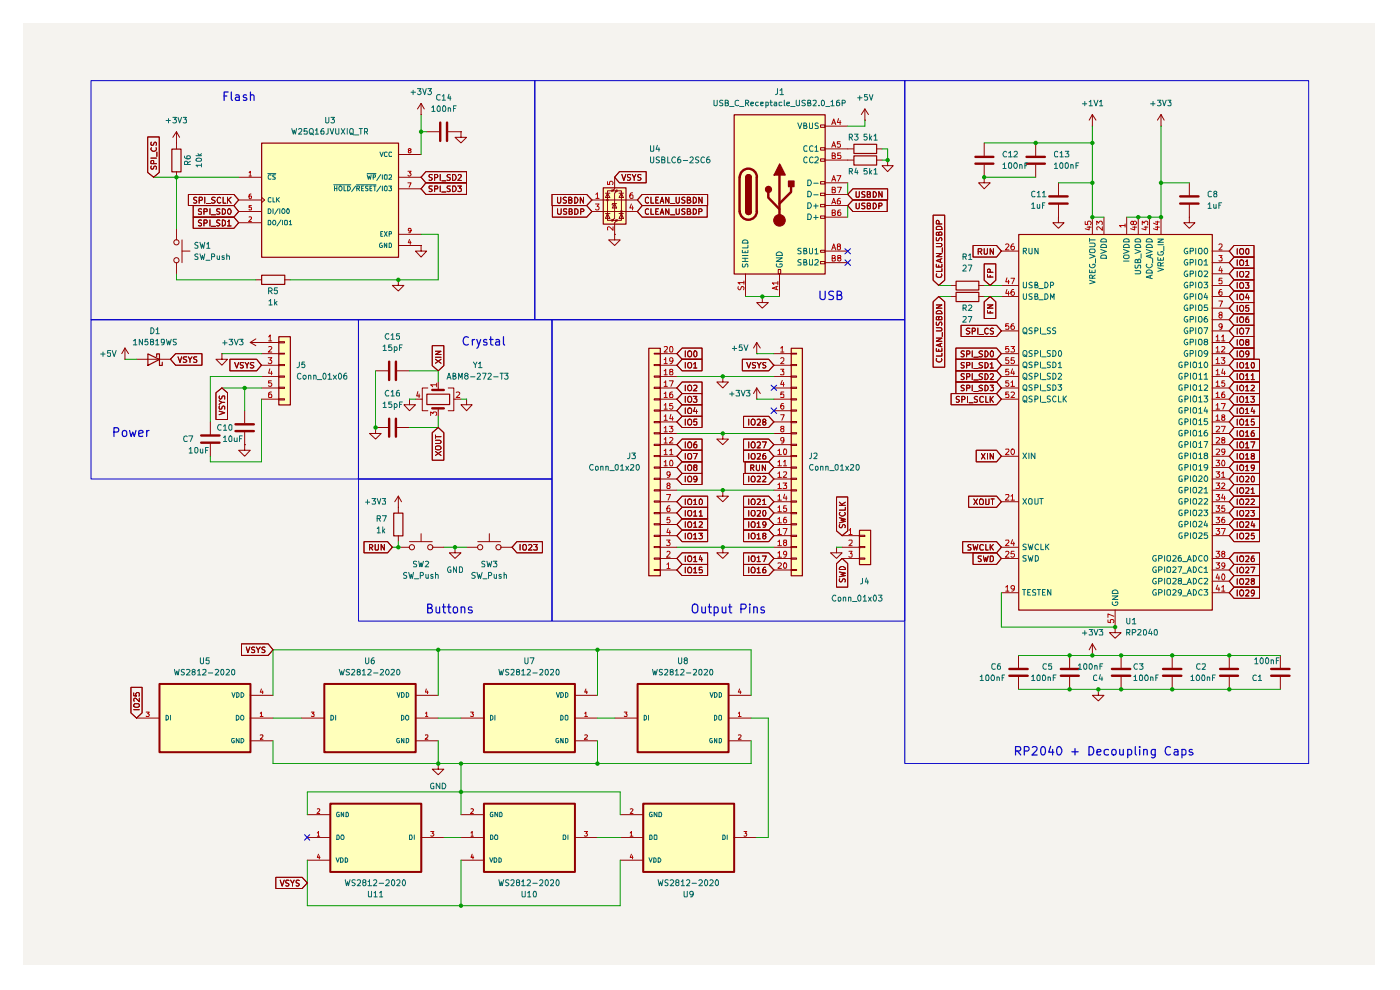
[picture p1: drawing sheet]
<svg xmlns="http://www.w3.org/2000/svg" width="297mm" height="210mm" viewBox="0 0 297 210" stroke-linecap="round" stroke-linejoin="round" font-family="sans-serif">
<path d="M5 5h286.8v199.6h-286.8z" fill="#f5f3ef"/>
<g fill="#ffb">
<path d="M155.7 24.3h19.4v33.8h-19.4z"/>
<path d="M216.1 49.7h41.1v79.7h-41.1z"/>
<path d="M167.9 73.9h2.3v48.2h-2.3z"/>
<path d="M182.3 112.5h2.4v7.3h-2.4z"/>
<path d="M59.1 71.4h2.5v14.5h-2.5z"/>
<path d="M33.8 145.1h19.3v14.5h-19.3z"/>
<path d="M128 39.8h4.8v7.7h-4.8z"/>
<path d="M137.6 73.9h2.5v48.2h-2.5z"/>
<path d="M68.8 145.1h19.4v14.5h-19.4z"/>
<path d="M70.1 170.5h19.3v14.5h-19.3z"/>
<path d="M55.5 30.4h29v24.2h-29z"/>
<path d="M102.7 170.5h19.3v14.5h-19.3z"/>
<path d="M136.4 170.5h19.3v14.5h-19.3z"/>
<path d="M135.3 145.1h19.3v14.5h-19.3z"/>
<path d="M102.7 145.1h19.3v14.5h-19.3z"/>
</g>
<g fill="none" stroke="#910000" stroke-width=".51">
<path d="M156.9 37.6v7.3M206.9 33.3h3.8M206.9 34.7h3.8M217.8 33.3h3.9M217.8 34.7h3.9M222.6 41.7h3.9M222.6 43.2h3.9M225 143.3h3.9M225 141.9h3.9M235.9 143.3h3.9M235.9 141.9h3.9M246.7 143.3h3.9"/>
<path d="M246.7 141.9h3.9M258.8 143.3h3.8M258.8 141.9h3.8"/>
</g>
<g fill="none" stroke="#910000" stroke-width=".21">
<path d="M174.1 26.5h.9v.5h-.9zM174.1 31.3h.9v.5h-.9zM174.1 33.7h.9v.5h-.9zM174.1 38.5h.9v.5h-.9zM179.8 31.6h1.3M179.8 34h1.3M185.9 31.6h1.2M185.9 34h1.2M188.3 34v1.1h1.2l-1.2 1.3-1.2-1.3h1.2M188.3 34h.1M208.8 37.6v1.2h1.3l-1.3 1.3-1.2-1.3h1.2M208.8 37.6h.1"/>
<path d="M208.8 30.3v2.7M208.8 35v2.6M219.7 30.3v2.7M219.7 35v2.6M224.5 38.8v2.7M165.1 57.2h.5v.9h-.5zM174.1 41h.9v.5h-.9zM174.1 43.4h.9v.5h-.9zM174.1 45.8h.9v.5h-.9zM174.1 53.1h.9v.4h-.9zM174.1 55.5h.9v.5h-.9zM180.9 40.1h7.4v2.3h-7.4l-1.1-1.2z"/>
<path d="M180.9 42.4h7.3v2.5h-7.3l-1.1-1.3zM181.6 40.6l.1 1.2h.5l.1-.1v-1.1M181.6 43.1v1l.3 .2 .4-.3v-.9M183.5 40.7l-.4-.1-.3 .3 .1 .3 .6 .2v.3l-.7 .1M183.5 43.1h-.6l-.1 .2 .1 .3 .6 .2v.3l-.2 .2-.5-.1M184 41.2h.4l.3-.2-.1-.3-.6-.1v1.2h.6l.1-.5-.3-.1M184 43.6h.5l.2-.3-.2-.2h-.5v1.2h.5l.2-.2v-.3l-.3-.2M185.3 40.6a.66 .66 0 0 1 .6 .5 .66 .66 0 0 1-.2 .7h-.4zM185.3 43.1h.4a.66 .66 0 0 1 .2 .8 .66 .66 0 0 1-.6 .4zM186.4 43.7l.6-.1v-.5h-.6v1.2M187.1 40.6v1.2l-.7-1.2v1.2M198 45.6h2.4v13.8l-1.3 1.1-1.1-1.1z"/>
<path d="M198.6 56.1v.5h1.2v-.5M198.6 53.8h1.2l-1.2 .6h1.2M198.6 51.7h1.1l.1 .1v.3l-.2 .2h-1M198.6 50.4l.1 .7h.4l.4-.7 .3 .2-.1 .5M198.6 48.2l.3-.2h.7l.2 .3v.4h-1.2zM198.7 58.1l-.1 .5a.61 .61 0 0 0 .8 .3 .61 .61 0 0 0 .3-.8M199.1 49.4l.3-.2 .4 .2v.5h-1.2l.1-.6 .4 .1v.5M199.1 56.2v.4M199.2 47.5l-.1-.7-.3-.1-.2 .2v.6h1.2M199.5 55v.5M199.8 57v.6h-1.2M199.8 54.9l-1.2 .4 1.2 .4"/>
<path d="M199.9 52.6v.9M206.4 52.1h5l1 1.2-1 1.2h-5zM207.5 53.3h.7l.1-.4-.2-.1h-.6v1.1M207.9 53.3l.4 .6M208.8 52.8v1.1h.2h.2l.3-.2v-.9M208.8 56h2.4v3.4l-1.1 1.1-1.3-1.1zM209.5 58.3v.5h1.2M210.1 57.7v-.5h-.5l-.1 .5h1.2M210.1 58.4v.4M210.7 52.8v1.1l-.6-1.1v1.1M224.5 46.1v1.1h1.2l-1.2 1.2-1.1-1.2h1.1M224.5 46.1h.1"/>
<path d="M224.5 43.4v2.7M201.6 60.5h1.2M201.6 62.9h1.2M203.9 69h7.5l1 1.2-1 1.2h-7.5zM205.7 69.7l-.5-.1-.2 .3 .1 .2 .6 .3-.2 .5-.5-.1M206.3 70.3l.5-.1v-.5l-.5-.1v1.3M207.4 69.6v1.3M207.6 60.5h1.2M207.6 62.9h1.2M207.7 71h.9M208.8 64l1.3-1.1 1.1 1.1v3.6h-2.4zM209.5 65.9v.5h1.2"/>
<path d="M209.5 64.7h1.2l-1.2 .7h1.2M209.6 69.8l-.2-.2a.65 .65 0 0 0-.5 .6 .65 .65 0 0 0 .5 .7l.2-.2M210.1 66v.4M210.7 69.7l-.4-.1-.2 .3v.2l.6 .3v.3l-.1 .2-.5-.1M226.9 139v2.7M231.7 139h.1M231.7 136.6l-.6 1.2M231.7 136.6l.8 1.2M231.7 136.6v2.4M236.6 133v1.2h1.2l-1.2 1.2-1.2-1.2h1.2M236.6 133h.1M237.8 139v2.7"/>
<path d="M248.7 139v2.7M260.8 139v2.7M226.9 143.6v2.6M237.8 143.6v2.6M248.7 143.6v2.6M260.8 143.6v2.6"/>
</g>
<path d="M155.7 24.3h19.4v33.8h-19.4zM181.1 30.6h4.9v2h-4.9zM181.1 33.1h4.9v1.9h-4.9zM202.8 59.7h4.8v1.8h-4.8zM202.8 62h4.8v2h-4.8z" fill="none" stroke="#910000" stroke-width=".25"/>
<path d="M158.2 37.6h1.1v7.3h-1.1z" fill="#910000"/>
<path d="M158.2 37.6h1.2v7.3h-1.2zM158.2 37.6a.59 .59 0 0 1 .6-.6 .59 .59 0 0 1 .6 .6" fill="none" stroke="#910000" stroke-width=".25"/>
<path d="M158.4 37.2a.59 .59 0 0 1 .6-.1 .59 .59 0 0 1 .4 .5h-1.2z" fill="#910000"/>
<path d="M158.2 37.6a.59 .59 0 0 1 .6-.6 .59 .59 0 0 1 .6 .6M158.2 44.9a.59 .59 0 0 0 .6 .6 .59 .59 0 0 0 .6-.6" fill="none" stroke="#910000" stroke-width=".25"/>
<path d="M156.9 37.6a1.82 1.82 0 0 1 1.9-1.8 1.82 1.82 0 0 1 1.8 1.8M156.9 44.8a1.82 1.82 0 0 0 1.9 1.8 1.82 1.82 0 0 0 1.8-1.8" fill="none" stroke="#910000" stroke-width=".51"/>
<path d="M158.2 44.9h1.2a.59 .59 0 0 1-.6 .6 .59 .59 0 0 1-.6-.6z" fill="#910000"/>
<path d="M158.2 44.9a.59 .59 0 0 0 .6 .6 .59 .59 0 0 0 .6-.6" fill="none" stroke="#910000" stroke-width=".25"/>
<path d="M160.5 37.6v7.3" fill="none" stroke="#910000" stroke-width=".51"/>
<circle cx="163" cy="40.1" r=".64" fill="#910000"/>
<circle cx="163" cy="40.2" r=".64" fill="none" stroke="#910000" stroke-width=".25"/>
<path d="M165.4 34.8l1.2 2.3h-2.4z" fill="#910000"/>
<path d="M165.4 34.8l1.2 2.3h-2.4z" fill="none" stroke="#910000" stroke-width=".25"/>
<path d="M165.4 37.1v9.6M167.8 39.5v1.2l-2.4 2.5M163 40.7v1.2l2.4 2.5" fill="none" stroke="#910000" stroke-width=".51"/>
<circle cx="165.4" cy="46.7" r="1.23" fill="#910000"/>
<circle cx="165.4" cy="46.7" r="1.23" fill="none" stroke="#910000" stroke-width=".21"/>
<path d="M167.2 38.4h1.2v1.1h-1.2z" fill="#910000"/>
<g fill="none" stroke="#910000" stroke-width=".25">
<path d="M36.5 31.6h1.9v4.9h-1.9zM55.5 30.4h29v24.2h-29zM128 39.8h4.8v7.7h-4.8zM167.3 38.4h1.1v1.2h-1.1zM55.5 58.4h4.9v1.9h-4.9zM216.1 49.7h41.1v79.7h-41.1zM31.4 75.1l2.4 1.1-2.4 1.3zM33.2 75.7v-.6h.6v2.4h.6v-.7M59.1 71.4h2.5v14.5h-2.5zM137.6 73.9h2.5v48.2h-2.5zM167.9 73.9h2.3v48.2h-2.3zM90.6 83.6h4.8v2.2h-4.8z"/>
<path d="M83.5 108.8h2v4.9h-2zM182.3 112.5h2.4v7.3h-2.4z"/>
</g>
<g fill="none" stroke="#910000" stroke-width=".21">
<path d="M31.3 29h2.5v7.6l-1.2 1-1.3-1zM32 33.5h1.2M32.1 35.2v.6h.4l.2-.5 .2-.1 .3 .3-.1 .4M32.1 31.3a.55 .55 0 0 0 .5 .8 .55 .55 0 0 0 .5-.8M32.1 30.1v.7h.3l.5-.7 .3 .3-.1 .4M32.6 34.7v-.6l-.5-.1-.1 .7h1.2M33.3 32.3v.9M37.4 30.3h.1M37.4 27.9v3.7M37.4 36.4v1.2M37.4 27.9l-.7 1.2M37.4 27.9l.7 1.2"/>
<path d="M50.6 37.6h4.9M84.5 37.6h4.8M84.5 32.8h4.8M89.3 24.3h.1M89.3 21.9v2.4M89.3 21.9l-.7 1.2M89.3 21.9l.7 1.2M90.3 38.8h8.7v2.4h-8.7l-1-1.1zM90.3 36.4h8.7v2.4h-8.7l-1-1.2zM90.5 27.9h2.6M91.7 39.5h-.7v.4l.7 .4-.3 .3h-.4M91.7 37.1l-.5-.1-.2 .2v.3l.7 .4-.3 .4-.4-.1"/>
<path d="M92.2 37.7l.6-.1v-.5l-.6-.1v1.3M93.4 37v1.3M93.4 39.5v1.1M93.7 38.4h.9M95.1 27.9h2.7M95.5 39.5h-.5l-.2 .2 .3 .4 .4 .1v.4h-.7M95.5 37.1l-.4-.1-.3 .3 .1 .2 .6 .3v.3l-.2 .2-.5-.1M96 39.5h.5a.66 .66 0 0 1 .2 .8 .66 .66 0 0 1-.7 .3zM96 37a.65 .65 0 0 1 .8 .6 .65 .65 0 0 1-.8 .7zM97.1 39.5h.8l-.4 .4 .4 .2-.1 .5h-.7M97.2 37.2l.4-.2 .3 .3-.8 1h.8M97.8 27.9v1.2h1.2l-1.2 1.2-1.3-1.2h1.3"/>
<path d="M97.8 27.9h.1M130.4 37.6v2.5l-.5 .4h.9l-.4 .5v5.3l-.5 .4h.9l-.4 .5v2.5M131.4 36.4h5.7v2.4h-5.7l-1-1.2zM131.9 37l.4 1.3 .5-1.3M133.8 37.1l-.5-.1-.2 .2v.3l.7 .4-.3 .4-.4-.1M134.1 37l.4 .7 .4-.7M134.5 37.7v.6M136 37.1l-.5-.1-.2 .2v.3l.7 .4-.3 .4-.4-.1M175 26.8h4.8M175 31.6h4.8M175 34h4.8M175 38.8h4.8"/>
<path d="M183.5 25.5h.1M183.5 23.1l-.8 1.2M183.5 23.1l.7 1.2M183.5 23.1v2.4M231.7 26.8h.1M231.7 24.3v2.5M231.7 24.3l-.6 1.2M231.7 24.3l.8 1.2M246.3 26.8h.1M246.3 24.3v2.5M246.3 24.3l-.8 1.2M246.3 24.3l.7 1.2"/>
<path d="M252.3 38.8v2.7M37.4 48.4v2.5M37.4 55.7v2.4M38.6 53.3h1.7M38.6 50.9v4.8M40 41.2h9.6l1 1.2-1 1.2h-9.6zM41 46.1h8.6l1 1.1-1 1.2h-8.6zM41 43.6h8.6l1 1.3-1 1.2h-8.6zM41.7 41.9h-.5v.4l.5 .2v.3l-.2 .3-.4-.1M42.3 42.5h.5l.1-.2v-.3l-.1-.2h-.5v1.3M42.8 46.7h-.5l-.2 .2 .1 .3 .6 .2v.4l-.2 .1-.5-.1M42.8 44.4l-.5-.1-.2 .2 .1 .3 .6 .2v.4h-.7"/>
<path d="M43.3 47.3h.5l.1-.1v-.4l-.1-.1h-.5v1.2M43.3 44.9h.6v-.5l-.6-.1v1.2M43.4 41.8v1.3M43.8 43.2h.9M44.5 44.3v1.2M44.5 46.7v1.2M44.8 45.6h.9M44.8 48h.9M45.6 41.9l-.5-.1-.2 .3 .1 .2 .5 .2 .1 .3-.2 .3-.5-.1M46.7 46.7h-.6l-.1 .1v.4l.7 .4-.3 .3-.4-.1M46.7 44.4h-.7v.3l.7 .4-.3 .4-.4-.1M46.8 42l-.2-.2a.65 .65 0 0 0-.5 .7 .65 .65 0 0 0 .5 .6l.2-.2"/>
<path d="M47.2 46.7a.64 .64 0 0 1 .7 .6 .64 .64 0 0 1-.7 .6zM47.2 44.3l.6 .2v.3v.5l-.4 .2h-.2zM47.3 41.8v1.3h.6M48.3 47h.1l.2-.3v1.2M48.3 47.9h.7M48.3 41.8v1.3M48.4 44.4l.3-.1a.64 .64 0 0 1 .4 .6 .64 .64 0 0 1-.5 .6 .7 .7 0 0 1-.2-1.1zM48.4 42.3l.6 .8M49 41.8l-.7 .7M50.6 42.4h4.9M50.6 44.9h4.9M50.6 47.2h4.9"/>
<path d="M54.3 59.4h1.2M55.5 41.8l.6 .6-.6 .6M60.4 59.4h1.2M84.5 59.4v1.1h1.2l-1.2 1.2-1.3-1.2h1.3M84.5 59.4h.1M84.5 40.1h4.8M84.5 49.7h4.8M84.5 52.1h4.8M89.3 52.1v1.2h1.2l-1.2 1.2-1.2-1.2h1.2M89.3 52.1h.1M92.2 40.1h.6v-.6h-.6v1.1M93.7 40.7h.9"/>
<path d="M117.1 41.2h7.4l1.1 1.2-1.1 1.2h-7.4zM117.2 43.6h7.3l1.1 1.3-1.1 1.2h-7.3zM118.3 44.3v.9l.2 .3h.3l.2-.3v-.9M118.3 41.8v1.1l.2 .2 .5-.3v-1M120.1 41.9l-.4-.1-.2 .3 .1 .2 .5 .3v.3l-.1 .2-.5-.1M120.2 44.4h-.6v.3l.6 .4-.2 .4-.4-.1M120.7 42.4l.5-.1 .1-.2-.2-.3h-.4v1.3h.5l.1-.2v-.4l-.2-.1M120.7 44.9h.5l.1-.2v-.3l-.1-.1h-.5v1.2l.6-.1 .1-.4-.2-.1M121.9 44.3h.4l.3 .2v.7l-.3 .3h-.4zM121.9 41.8a.64 .64 0 0 1 .7 .7 .64 .64 0 0 1-.7 .6zM123.2 44.9h.5l.2-.2-.1-.3-.6-.1v1.2M123.8 41.8v1.3l-.7-1.3v1.3"/>
<path d="M125.6 42.4h9.6M125.6 44.9h9.6M128.4 45.3h1M128.4 41h1M128.9 41l.5 .9h-1zM128.9 45.3l.5 1h-1zM129.9 40.5h-1v6.2h1M130.4 43.2l.4 .9h-.9zM130.4 49.7v1.2h1.2l-1.2 1.2-1.3-1.2h1.3M130.4 49.7h.1M130.8 43.2h-.9v.3M130.8 40.5h1v6.2h-1"/>
<path d="M131.3 45.3h1M131.3 41h1M131.8 41l.5 .9h-1zM131.8 45.3l.5 1h-1zM136.2 41.2h13.9v2.4h-13.9l-1-1.2zM136.2 43.6h13.8v2.5h-13.8l-1-1.2zM137.6 42l-.4-.2-.3 .4 .1 .7 .2 .2 .4-.2M137.6 44.4a.45 .45 0 0 0-.7 .1v.7a.45 .45 0 0 0 .7 .2M138.1 41.8v1.3h.6M138.1 44.3v1.2h.6M139.1 42.4h.4M139.1 44.9h.4"/>
<path d="M139.7 41.8h-.6v1.3h.6M139.7 44.3h-.6v1.2h.6M140 43.1l.5-1.3 .3 1.3M140 45.5l.5-1.2 .3 1.2M140.1 42.8h.6M140.1 45.1h.6M141.9 41.8v1.3l-.7-1.3v1.3M141.9 44.3v1.2l-.7-1.2v1.2M142.2 43.2h1M142.2 45.6h1M143.4 41.8v1l.3 .3 .4-.3v-1M143.4 44.3v.9a.35 .35 0 0 0 .4 .3 .35 .35 0 0 0 .3-.3v-.9"/>
<path d="M145.3 41.9l-.4-.1-.3 .3 .1 .2 .6 .3v.3l-.2 .2-.5-.1M145.3 44.4l-.4-.1-.3 .2 .3 .4 .4 .1v.4h-.7M145.8 42.4l.6-.1v-.4l-.6-.1v1.3h.5l.3-.4-.4-.3M145.8 44.9l.6-.1v-.4l-.6-.1v1.2h.5l.3-.5-.4-.1M147.1 41.8a.64 .64 0 0 1 .7 .7 .64 .64 0 0 1-.7 .6zM147.1 44.3l.6 .2v.3v.5l-.4 .2h-.2zM148.3 44.9h.5v-.5l-.5-.1v1.2M148.9 41.8v1.3l-.6-1.3v1.3M158.2 58.1v4.8M165.4 58.1v4.8M175 41.2h4.8M175 43.6h4.8"/>
<path d="M175 46.1h4.8M175 53.3h4.8M175 55.7h4.8M180.9 40.1h7.4v2.3h-7.4l-1.1-1.2zM180.9 42.4h7.3v2.5h-7.3l-1.1-1.3zM181.6 40.6l.1 1.2h.5l.1-.1v-1.1M181.6 43.1v1l.3 .2 .4-.3v-.9M183.5 40.7l-.4-.1-.3 .3 .1 .3 .6 .2v.3l-.7 .1M183.5 43.1h-.6l-.1 .2 .1 .3 .6 .2v.3l-.2 .2-.5-.1M184 41.2h.4l.3-.2-.1-.3-.6-.1v1.2h.6l.1-.5-.3-.1M184 43.6h.5l.2-.3-.2-.2h-.5v1.2h.5l.2-.2v-.3l-.3-.2M185.3 40.6a.66 .66 0 0 1 .6 .5 .66 .66 0 0 1-.2 .7h-.4z"/>
<path d="M185.3 43.1h.4a.66 .66 0 0 1 .2 .8 .66 .66 0 0 1-.6 .4zM186.4 43.7l.6-.1v-.5h-.6v1.2M187.1 40.6v1.2l-.7-1.2v1.2M198 45.6h2.4v13.8l-1.3 1.1-1.1-1.1zM198.6 56.1v.5h1.2v-.5M198.6 53.8h1.2l-1.2 .6h1.2M198.6 51.7h1.1l.1 .1v.3l-.2 .2h-1M198.6 50.4l.1 .7h.4l.4-.7 .3 .2-.1 .5M198.6 48.2l.3-.2h.7l.2 .3v.4h-1.2zM198.7 58.1l-.1 .5a.61 .61 0 0 0 .8 .3 .61 .61 0 0 0 .3-.8M199.1 49.4l.3-.2 .4 .2v.5h-1.2l.1-.6 .4 .1v.5M199.1 56.2v.4"/>
<path d="M199.2 47.5l-.1-.7-.3-.1-.2 .2v.6h1.2M199.5 55v.5M199.8 57v.6h-1.2M199.8 54.9l-1.2 .4 1.2 .4M199.9 52.6v.9M206.4 52.1h5l1 1.2-1 1.2h-5zM207.5 53.3h.7l.1-.4-.2-.1h-.6v1.1M207.9 53.3l.4 .6M208.8 52.8v1.1h.2h.2l.3-.2v-.9M208.8 56h2.4v3.4l-1.1 1.1-1.3-1.1zM209.5 58.3v.5h1.2M210.1 57.7v-.5h-.5l-.1 .5h1.2"/>
<path d="M210.1 58.4v.4M210.7 52.8v1.1l-.6-1.1v1.1M212.4 53.3h3.7M231.7 46.1v3.6M234.2 46.1v3.6M239 46.1v3.6M241.5 46.1v3.6M243.8 46.1v3.6M246.3 46.1v3.6M252.3 46.1v1.1h1.2l-1.2 1.2-1.2-1.2h1.2M252.3 46.1h.1M252.3 43.4v2.7"/>
<path d="M257.1 53.3h3.7M257.1 55.7h3.7M257.1 58.1h3.7M261.8 54.5h4.2v2.4h-4.2l-1-1.2zM261.8 56.9h4.2v2.5h-4.2l-1-1.3zM261.8 59.4h4.2v2.3h-4.2l-1-1.2zM261.8 52.1h4.2v2.4h-4.2l-1-1.2zM262.5 52.8v1.1M262.5 55.1v1.2M262.5 57.6v1.2M262.5 59.9v1.2M263.1 55.3l.2-.2 .4 .1a.87 .87 0 0 1 0 1.1h-.6l-.1-.3z"/>
<path d="M263.1 57.6h.6a.77 .77 0 0 1-.2 1.2l-.4-.1a.87 .87 0 0 1 0-1.1zM263.1 52.8h.6a.77 .77 0 0 1-.2 1.1h-.4a.87 .87 0 0 1 0-1.1zM264.2 55.5h.2l.2-.4v1.2M264.2 57.7h.7v.4l-.7 .7h.7M264.2 59.9h.7l-.3 .6h.3v.5h-.7M264.2 56.3h.7M264.4 52.8h.4l.1 .1v.8l-.1 .2a.6 .6 0 0 1-.6-.5 .6 .6 0 0 1 .2-.6zM26.5 76.2h.1M26.5 73.8l-.7 1.2M26.5 73.8l.8 1.2M26.5 73.8v2.4M29 76.2h7.2"/>
<path d="M37.3 75h5.5v2.5h-5.5l-1.1-1.3zM37.8 75.7l.4 1.2 .3-1.2M39.6 75.7h-.6l-.1 .2 .1 .3 .5 .2 .1 .2-.2 .3-.5-.1M40 75.7l.3 .6 .4-.6M40.3 76.3v.6M41.7 75.7h-.5l-.1 .2 .1 .3 .5 .2v.3l-.1 .2-.5-.1M47.1 75v1.2h1.2l-1.2 1.3-1.3-1.3h1.3M47.1 75h.1M48.8 76.2h5.6l1.1 1.3-1.1 1.2h-5.6zM49.8 76.9l.4 1.2 .4-1.2M51.7 77h-.7v.3l.7 .4-.3 .4-.4-.1M52 76.9l.4 .6 .4-.6"/>
<path d="M52.4 77.5v.6M53.1 72.6h6M53.1 72.6l1.2 .7M53.9 77h-.7l-.1 .2 .2 .3h.3l.3 .3-.3 .3-.5-.1M54.3 71.9l-1.2 .7M55.5 72.6h.1M55.5 75h3.6M55.5 77.5h3.6M55.5 79.8h3.6M59.1 72.5h1.3v.2h-1.3zM59.1 74.9h1.3v.2h-1.3zM59.1 77.3h1.3v.3h-1.3z"/>
<path d="M59.1 79.8h1.3v.2h-1.3zM79.7 78.7h2.6M84.2 78.7h2.7M91.7 73.3h2.5v4.3l-1.2 1.1-1.3-1.1zM92.4 74.5h1.2l-1.2 .7h1.2M92.4 75.8h1.2M92.4 76.2l1.2 .9M93.6 76.2l-1.2 .9M138.8 79.8h1.2v.2h-1.2zM138.8 77.3h1.2v.3h-1.2zM138.8 74.9h1.2v.2h-1.2zM140 75h3.6"/>
<path d="M140 77.5h3.6M140 79.8h3.6M144.7 76.2h4.2v2.5h-4.2l-1.1-1.2zM144.7 73.8h4.2v2.4h-4.2l-1.1-1.2zM145.4 74.4v1.3M145.4 76.9v1.2M146.1 77l.1-.1a.6 .6 0 0 1 .6 .6 .6 .6 0 0 1-.6 .6l-.3-.5zM146.1 74.5l.3-.1 .3 .4-.1 .7-.2 .2-.3-.1-.2-.3zM147.2 77.2l.3-.3v1.2M147.2 78.1h.6M147.4 74.4l.4 .3v.7l-.2 .3a.75 .75 0 0 1-.2-1.3zM153.3 79.8v1.2h1.2l-1.2 1.3-1.2-1.3h1.2"/>
<path d="M153.3 79.8h.1M157.5 76.2h5.6l1.1 1.3-1.1 1.2h-5.6zM158.4 76.9l.4 1.2 .5-1.2M160.3 77l-.4-.1-.3 .2 .1 .3 .6 .2v.4h-.7M160.5 75h.1M160.5 72.6l-.6 1.2M160.5 72.6l.8 1.2M160.5 72.6v2.4M160.6 76.9l.4 .6 .5-.6M161 77.5v.6M161.7 62.9v1.3h1.3l-1.3 1.2-1.2-1.2h1.2M161.7 62.9h.1"/>
<path d="M162.5 77h-.6v.4l.5 .2 .1 .2-.3 .3-.4-.1M164.2 75h3.6M164.2 77.5h3.6M164.2 79.8h3.6M167.8 74.9h1.2v.2h-1.2zM167.8 77.3h1.2v.3h-1.2zM167.8 79.8h1.2v.2h-1.2zM198 64l1.1-1.1 1.3 1.1v13.9h-2.4zM198.6 73.9v.6h1.2v-.6M198.6 71.7h1.2l-1.2 .7h1.2M198.6 69.5h1l.2 .3-.1 .4h-1.1M198.6 68.3v.6l.2 .1 .3-.1 .3-.6h.3v.7"/>
<path d="M198.6 66.1a.66 .66 0 0 1 .8-.2 .66 .66 0 0 1 .4 .7h-1.2zM198.6 64.7h1.2l-1.2 .7h1.2M198.7 76l-.1 .5a.61 .61 0 0 0 .8 .3 .61 .61 0 0 0 .3-.8M199.1 67.4l.2-.3h.4l.1 .2v.5h-1.2v-.5l.2-.2 .3 .2v.5M199.1 74.1v.4M199.5 72.9v.6M199.8 74.9v.6h-1.2M199.8 72.8l-1.2 .4 1.2 .4M199.9 70.5v.9M202.8 78.7h8.6l1 1.1-1 1.2h-8.6zM202.8 76.2h8.6l1 1.3-1 1.2h-8.6zM202.8 73.8h8.6l1 1.2-1 1.2h-8.6z"/>
<path d="M203.9 69h7.5l1 1.2-1 1.2h-7.5zM204.6 79.3h-.6v.5l.5 .2 .1 .3-.3 .2-.4-.1M204.6 77h-.6v.4l.5 .2 .1 .2-.3 .3-.4-.1M204.6 74.5h-.6v.4l.5 .2 .1 .3-.3 .3-.4-.1M205.1 79.9h.5l.1-.1v-.4l-.1-.1h-.5v1.2M205.1 77.5h.6v-.5l-.6-.1v1.2M205.1 75.1h.5l.1-.2v-.3l-.1-.2h-.5v1.3M205.7 69.7l-.5-.1-.2 .3 .1 .2 .6 .3-.2 .5-.5-.1M206.3 70.3l.5-.1v-.5l-.5-.1v1.3M206.3 74.4v1.3M206.3 76.9v1.2M206.3 79.3v1.2"/>
<path d="M206.6 78.2h.9M206.6 75.8h.9M207.4 69.6v1.3M207.7 71h.9M208.5 79.3h-.6l-.2 .2 .1 .3 .7 .4-.3 .3-.5-.1M208.5 77l-.6-.1-.2 .2 .2 .4h.3l.3 .2-.1 .3h-.7M208.5 74.5l-.6-.1-.2 .3 .1 .2 .5 .2 .2 .3-.3 .3-.5-.1M208.8 64l1.3-1.1 1.1 1.1v3.6h-2.4zM209 79.3a.64 .64 0 0 1 .7 .6 .64 .64 0 0 1-.7 .6zM209 76.9a.6 .6 0 0 1 .6 .6 .6 .6 0 0 1-.6 .6zM209 74.4a.64 .64 0 0 1 .6 .7 .64 .64 0 0 1-.6 .6zM209.5 65.9v.5h1.2"/>
<path d="M209.5 64.7h1.2l-1.2 .7h1.2M209.6 69.8l-.2-.2a.65 .65 0 0 0-.5 .6 .65 .65 0 0 0 .5 .7l.2-.2M210.1 79.4l.1-.1h.4l.1 .1v.4l-.6 .7h.6M210.1 77.2l.3-.3v1.2M210.1 78.1h.6M210.1 66v.4M210.2 74.5l.3-.1 .2 .3v.7l-.2 .3a.71 .71 0 0 1-.3-1.2zM210.7 69.7l-.4-.1-.2 .3v.2l.6 .3v.3l-.1 .2-.5-.1M212.4 60.5h3.7M212.4 62.9h3.7M212.4 70.2h3.7M212.4 75h3.7"/>
<path d="M212.4 77.5h3.7M212.4 79.8h3.7M257.1 60.5h3.7M257.1 62.9h3.7M257.1 70.2h3.7M257.1 75h3.7M257.1 77.5h3.7M257.1 79.8h3.7M257.1 65.4h3.7M257.1 67.8h3.7M257.1 72.6h3.7M261.8 69h4.2v2.4h-4.2l-1-1.2z"/>
<path d="M261.8 73.8h4.2v2.4h-4.2l-1-1.2zM261.8 76.2h5.4v2.5h-5.4l-1-1.2zM261.8 78.7h5.4v2.3h-5.4l-1-1.2zM261.8 71.4h4.2v2.4h-4.2l-1-1.2zM261.8 66.6h4.2v2.4h-4.2l-1-1.2zM261.8 64.2h4.2v2.4h-4.2l-1-1.2zM261.8 61.7h4.2v2.5h-4.2l-1-1.3zM262.5 62.4v1.2M262.5 64.8v1.2M262.5 67.2v1.2M262.5 69.6v1.3M262.5 72.1v1.1"/>
<path d="M262.5 74.4v1.3M262.5 76.9v1.2M262.5 79.3v1.2M263.1 69.8l.2-.2 .4 .2 .1 .6-.3 .5-.4-.2zM263.1 74.6l.2-.2 .4 .2 .1 .7-.3 .4-.4-.2zM263.1 60.1l.2-.2 .4 .1a.87 .87 0 0 1 0 1.1h-.6l-.1-.3zM263.1 64.9l.2-.1 .4 .1a.8 .8 0 0 1-.2 1.1h-.2a.79 .79 0 0 1-.2-1.1zM263.1 77l.2-.1a.6 .6 0 0 1 .6 .6 .6 .6 0 0 1-.6 .6l-.3-.5zM263.1 79.3h.4l.3 .4-.1 .7-.2 .1-.4-.1-.1-.3zM263.1 72.1h.6l.1 .4-.1 .6-.2 .1h-.4l-.1-.4zM263.1 67.2h.6l.1 .5-.1 .5-.2 .2-.4-.1-.1-.3zM263.1 62.4h.6a.77 .77 0 0 1-.2 1.2l-.4-.1a.87 .87 0 0 1 0-1.1z"/>
<path d="M264.2 69.6h.8l-.5 1.3M264.2 77.2l.4-.3v1.2M264.2 79.6h.2l.2-.3v1.2M264.2 78.1h.7M264.5 72.6l-.3-.3 .2-.2h.4l.1 .4a.51 .51 0 0 0-.6 .7h.6v-.6h-.1M264.6 62.3l-.4 .9h.8M264.8 67.2l-.4 .1-.2 .9 .3 .2 .4-.1v-.5l-.1-.1h-.3l-.3 .2M264.8 62.7v.9M264.9 74.9v.2l-.4 .1-.3-.3v-.2l.3-.3 .4 .2v.8l-.1 .2-.4 .1M264.9 64.8h-.6l-.1 .6 .6-.1 .1 .6-.1 .1h-.4l-.2-.1M265.4 79.6l.4-.3v1.2M265.5 77l.4-.1a.78 .78 0 0 1 0 1.2l-.4-.1z"/>
<path d="M44.6 89.5v2.7M44.6 94.1v2.7M45.8 83.3l1.3-1 1.2 1v5.7h-2.5zM46.5 87.2l1.2 .3-1.2 .5M46.5 85l.6 .3-.6 .5M46.6 86.1v.7h.3l.4-.7 .4 .2v.5M46.6 84l-.1 .4 .2 .3 .4-.3 .1-.4h.4l.1 .7M47.1 85.3h.6M51.9 94.3v1.2h1.2l-1.2 1.3-1.3-1.3h1.3M51.9 94.3h.1M51.9 87.1v2.7M51.9 91.7v2.6"/>
<path d="M55.5 82.3h3.6M55.5 84.7h3.6M59.1 82.1h1.3v.3h-1.3zM59.1 84.6h1.3v.2h-1.3zM79.7 90.7v1.3h1.2l-1.2 1.1-1.3-1.1h1.3M79.7 90.7h.1M79.7 90.7h2.6M84.2 90.7h2.7M86.9 84.7v1.2h1.2l-1.2 1.2-1.2-1.2h1.2M86.9 84.7h.1M88.1 84.7h1.5M90.8 82.3h-1.2v4.8h1.2"/>
<path d="M91.7 91.8l1.3-1.1 1.2 1.1v5.8h-2.5zM92.4 94.7l.7-.1 .5 .3a.62 .62 0 0 1-.6 .5 .62 .62 0 0 1-.6-.3zM92.4 93.4h.9a.35 .35 0 0 1 .3 .3 .35 .35 0 0 1-.3 .4h-.9M92.4 95.8l1.2 .8M92.4 92.3v.7M92.4 92.6h1.2M93 81v1.7M93 86.6v1.7M93.6 95.8l-1.2 .8M95.1 82.3h1.2v4.8h-1.2M96.3 84.7h1.5M99 84.7v1.2h1.2l-1.2 1.2-1.2-1.2h1.2"/>
<path d="M99 84.7h.1M138.8 99.1h1.2v.2h-1.2zM138.8 96.6h1.2v.3h-1.2zM138.8 94.2h1.2v.3h-1.2zM138.8 91.8h1.2v.2h-1.2zM138.8 89.4h1.2v.3h-1.2zM138.8 87h1.2v.2h-1.2zM138.8 84.6h1.2v.2h-1.2zM138.8 82.1h1.2v.3h-1.2zM140 82.3h3.6M140 84.7h3.6M140 96.8h3.6"/>
<path d="M140 87.1h3.6M140 89.5h3.6M140 92h3.6M140 94.3h3.6M140 99.1h3.6M144.7 88.3h4.2v2.4h-4.2l-1.1-1.2zM144.7 93.1h4.2v2.4h-4.2l-1.1-1.2zM144.7 98h4.2v2.4h-4.2l-1.1-1.3zM144.7 95.5h4.2v2.5h-4.2l-1.1-1.2zM144.7 85.9h4.2v2.4h-4.2l-1.1-1.2zM144.7 81h4.2v2.5h-4.2l-1.1-1.2zM144.7 83.5h4.2v2.4h-4.2l-1.1-1.2z"/>
<path d="M145.4 81.7v1.2M145.4 84.1v1.2M145.4 86.5v1.2M145.4 88.9v1.3M145.4 93.7v1.3M145.4 96.2v1.2M145.4 98.6v1.2M146 89.1l.2-.2 .4 .2 .1 .7-.3 .4-.4-.2zM146 96.4l.2-.2 .4 .1a.87 .87 0 0 1 0 1.1h-.5l-.2-.4zM146 84.2l.2-.1 .4 .1 .1 .7-.3 .4-.4-.1zM146.1 93.8l.3-.1a.73 .73 0 0 1 0 1.3l-.3-.1a.87 .87 0 0 1 0-1.1zM146.1 98.6h.5a.77 .77 0 0 1-.2 1.2l-.3-.1a.87 .87 0 0 1 0-1.1z"/>
<path d="M146.1 86.6l.3-.1 .2 .2 .1 .6-.1 .4h-.5l-.1-.2-.1-.5zM146.1 81.8l.1-.1a.6 .6 0 0 1 .6 .6 .6 .6 0 0 1-.6 .6l-.3-.4zM147.1 96.2h.8l-.5 1.2M147.1 84.1h.7l-.4 .5 .4 .1v.5l-.1 .1h-.5l-.1-.1M147.2 81.8h.6v.4l-.7 .7h.7M147.4 99.1l-.2-.2v-.3h.5l.1 .4-.1 .1h-.5v.2v.3l.2 .2 .4-.1v-.5l-.1-.1M147.4 86.4l-.2 .9h.7M147.7 93.7a.72 .72 0 0 0-.5 .6 .72 .72 0 0 0 .2 .7l.4-.2v-.5l-.4-.1-.2 .3M147.7 87v.7M147.8 88.9h-.6v.6h.6v.5l-.1 .2h-.4l-.1-.2M153.3 92v1.1h1.2l-1.2 1.2-1.2-1.2h1.2M153.3 92h.1"/>
<path d="M157.7 95.5h5.4l1.1 1.3-1.1 1.2h-5.4zM157.7 88.3h5.4l1.1 1.2-1.1 1.2h-5.4zM157.7 93.1h5.4l1.1 1.2-1.1 1.2h-5.4zM158.1 98h5l1.1 1.1-1.1 1.3h-5zM158.8 88.9v1.3M158.8 93.7v1.3M158.8 96.2v1.2M159.3 99.2l.6-.1v-.5h-.6v1.2M159.5 96.3h.5a.87 .87 0 0 1 0 1.1h-.5a.87 .87 0 0 1 0-1.1zM159.5 89l.4-.1 .3 .4-.1 .7-.2 .2-.4-.1-.2-.3zM159.5 93.8l.4-.1a.73 .73 0 0 1 0 1.3l-.4-.1a.87 .87 0 0 1 0-1.1zM159.5 99.2l.4 .6"/>
<path d="M160.4 98.6v1l.3 .2 .4-.1v-1.1M160.5 84.7h.1M160.5 82.3v2.4M160.5 82.3l-.6 1.2M160.5 82.3l.8 1.2M160.6 96.3h.7v.4l-.7 .7h.7M160.6 89.1l.2-.2h.3l.2 .2v.4l-.7 .7h.7M160.6 93.9l.2-.2h.3l.2 .2v.4l-.7 .7h.7M161.7 93.7h.9l-.5 1.3M162.1 89.5l-.2-.1a.31 .31 0 0 1 .1-.4 .31 .31 0 0 1 .4 .1v.3l-.5 .1-.1 .2v.2l.3 .3 .4-.3-.1-.4h-.2M162.4 96.2l-.4 .1-.2 .4 .1 .7h.5v-.7l-.3-.1-.3 .3M162.4 98.6v1.2l-.7-1.2v1.2"/>
<path d="M164.2 82.3h3.6M164.2 84.7h3.6M164.2 96.8h3.6M164.2 87.1h3.6M164.2 89.5h3.6M164.2 92h3.6M164.2 94.3h3.6M164.2 99.1h3.6M167.8 82.1h1.2v.3h-1.2zM167.8 84.6h1.2v.2h-1.2zM167.8 87h1.2v.2h-1.2zM167.8 89.4h1.2v.3h-1.2z"/>
<path d="M167.8 91.8h1.2v.2h-1.2zM167.8 94.2h1.2v.3h-1.2zM167.8 96.6h1.2v.3h-1.2zM167.8 99.1h1.2v.2h-1.2zM201.8 83.5h9.6l1 1.2-1 1.2h-9.6zM202.8 81h8.6l1 1.3-1 1.2h-8.6zM203.5 84.2l-.5-.1-.1 .1v.4l.6 .4-.2 .3h-.4M204.1 84.8l.5-.1v-.5l-.5-.1v1.2M204.6 81.8h-.6v.4l.5 .2 .1 .2-.3 .3-.4-.1M205.1 82.3h.6v-.5l-.6-.1v1.2M205.2 84.1v1.2M205.6 85.4h.8"/>
<path d="M206.3 81.7v1.2M206.6 83.1h.9M206.6 80.6h.9M207.1 95.5h4.3l1 1.3-1 1.2h-4.3zM207.4 84.2l-.5-.1-.2 .2 .1 .4 .6 .1v.4l-.2 .1h-.5M208.2 96.2l.8 1.2M208.5 81.8l-.6-.1-.2 .3 .2 .3h.3l.3 .3-.1 .2h-.7M208.6 84.2l-.3-.1-.4 .3v.8l.4 .1 .3-.1M209 81.7a.6 .6 0 0 1 .6 .6 .6 .6 0 0 1-.6 .6zM209 96.2l-.8 1.2M209.1 84.1v1.2h.5M209.5 96.2v1.2"/>
<path d="M210.1 81.7h.6l-.3 .4 .3 .2v.5h-.6M210.1 84.1v1.2M210.2 84.7l.5 .6M210.7 96.2v1.2l-.6-1.2v1.2M210.7 84.1l-.6 .7M212.4 82.3h3.7M212.4 84.7h3.7M212.4 96.8h3.7M257.1 82.3h3.7M257.1 84.7h3.7M257.1 96.8h3.7M257.1 87.1h3.7"/>
<path d="M257.1 89.5h3.7M257.1 92h3.7M257.1 94.3h3.7M257.1 99.1h3.7M261.8 81h5.4v2.5h-5.4l-1-1.2zM261.8 83.5h5.4v2.4h-5.4l-1-1.2zM261.8 95.5h5.4v2.5h-5.4l-1-1.2zM261.8 93.1h5.4v2.4h-5.4l-1-1.2zM261.8 90.7h5.4v2.4h-5.4l-1-1.1zM261.8 85.9h5.4v2.4h-5.4l-1-1.2zM261.8 88.3h5.4v2.4h-5.4l-1-1.2zM261.8 98h5.4v2.4h-5.4l-1-1.3z"/>
<path d="M262.5 81.7v1.2M262.5 84.1v1.2M262.5 86.5v1.2M262.5 88.9v1.3M262.5 91.4v1.1M262.5 93.7v1.3M262.5 96.2v1.2M262.5 98.6v1.2M263.1 81.9l.2-.2a.6 .6 0 0 1 .6 .6 .6 .6 0 0 1-.6 .6l-.3-.4zM263.1 84.2l.2-.1 .4 .1 .1 .7-.3 .4-.4-.1zM263.1 96.4l.2-.2 .4 .1a.87 .87 0 0 1 0 1.1h-.6l-.1-.4zM263.1 91.5l.2-.1 .4 .1 .1 .6-.1 .4h-.6l-.1-.4z"/>
<path d="M263.1 86.7l.2-.2 .4 .2 .1 .6-.1 .4h-.6l-.1-.4zM263.1 89.1l.2-.2 .4 .2 .1 .7-.3 .4-.4-.2zM263.1 93.8l.4-.1a.73 .73 0 0 1 0 1.3l-.4-.1a.87 .87 0 0 1 0-1.1zM263.1 98.6h.6a.77 .77 0 0 1-.2 1.2l-.4-.1a.87 .87 0 0 1 0-1.1zM264.2 82l.4-.3v1.2M264.2 84.4h.2l.2-.3v1.2M264.2 96.5l.4-.3v1.2M264.2 94.2l.4-.5v1.3M264.2 91.7l.4-.3v1.1M264.2 86.9l.4-.4v1.2M264.2 89.3l.4-.4v1.3M264.2 99l.4-.4v1.2"/>
<path d="M264.2 82.9h.7M264.2 80.5h.7M264.2 85.3h.7M264.2 97.4h.7M264.2 95h.7M264.2 92.5h.7M264.2 87.7h.7M264.2 90.2h.7M264.2 99.8h.7M265.3 84.1h.8l-.4 .5 .3 .1v.6h-.5l-.2-.1M265.3 93.7h.9l-.5 1.3M265.4 81.8l.5-.1 .2 .3-.8 .9h.8"/>
<path d="M265.4 80.5h.7M265.7 96.7l-.3-.3a.35 .35 0 0 1 .4-.2 .35 .35 0 0 1 .3 .2l-.6 .4v.6h.5l.1-.5-.2-.2M265.7 86.4l-.3 .9h.8M266 91.4h-.4l-.2 .5 .1 .6h.5v-.6l-.3-.1-.3 .2M266 88.9h-.5l-.1 .6h.6v.6l-.4 .1-.2-.2M266 87v.7M266.1 99.1l-.1 .2h-.5l-.1-.2 .1-.5 .5 .1a.85 .85 0 0 1-.2 1.1h-.3M77.2 114.9h5l1 1.2-1 1.2h-5zM78.4 116.2h.4l.3-.5-.3-.2h-.4v1.2M78.7 116.2l.4 .5M79.6 115.5l.1 1.2h.5l.1-1.2M81.5 115.5v1.2l-.6-1.2v1.2"/>
<path d="M84.5 107.6h.1M84.5 116.1h2.4M84.5 105.2v3.6M84.5 113.6v1.3M84.5 105.2l-.8 1.2M84.5 105.2l.7 1.2M86.9 114.9h4.8M89.3 113.2v1.7M91.7 116.1h2.5M96.5 116.1v1.2h1.3l-1.3 1.2-1.2-1.2h1.2M96.5 116.1h.1M99 116.1h2.4"/>
<path d="M101.4 114.9h4.8M103.8 113.2v1.7M106.2 116.1h2.4M109.6 114.9h5.5v2.4h-5.5l-1-1.2zM110.3 115.5v1.2M110.9 115.7l.5-.2a.86 .86 0 0 1 .1 1.2h-.4l-.2-.2zM112.2 115.7l.4-.2 .3 .3-.8 .9h.8M113.2 115.5h.8l-.4 .5 .4 .1v.5h-.8M138.8 118.4h1.2v.2h-1.2zM138.8 115.9h1.2v.3h-1.2zM138.8 113.5h1.2v.3h-1.2zM138.8 111.1h1.2v.2h-1.2z"/>
<path d="M138.8 108.7h1.2v.3h-1.2zM138.8 106.3h1.2v.2h-1.2zM138.8 103.9h1.2v.2h-1.2zM138.8 101.4h1.2v.3h-1.2zM140 106.4h3.6M140 116.1h3.6M140 118.5h3.6M140 101.6h3.6M140 104h3.6M140 108.8h3.6M140 111.3h3.6M140 113.6h3.6"/>
<path d="M144.7 100.4h4.2v2.4h-4.2l-1.1-1.2zM144.7 105.2h5.4v2.4h-5.4l-1.1-1.2zM144.7 110.1h5.4v2.3h-5.4l-1.1-1.1zM144.7 107.6h5.4v2.5h-5.4l-1.1-1.3zM144.7 119.7h5.4v2.4h-5.4l-1.1-1.2zM144.7 117.3h5.4v2.4h-5.4l-1.1-1.2zM144.7 112.4h5.4v2.5h-5.4l-1.1-1.3zM145.4 101v1.2M145.4 105.8v1.2M145.4 108.3v1.2M145.4 110.7v1.1M145.4 113.1v1.2"/>
<path d="M145.4 117.9v1.2M146 101.2l.2-.2 .4 .1a.87 .87 0 0 1 0 1.1h-.5l-.2-.3zM146.1 105.9h.5a.87 .87 0 0 1 0 1.1h-.5a.87 .87 0 0 1 0-1.1zM146.1 110.7h.5a.87 .87 0 0 1 0 1.1h-.5a.87 .87 0 0 1 0-1.1zM146.1 108.3h.5a.77 .77 0 0 1-.2 1.2l-.3-.1a.87 .87 0 0 1 0-1.1zM146.1 117.9h.5a.77 .77 0 0 1-.2 1.2l-.3-.1a.87 .87 0 0 1 0-1.1zM146.1 113.1h.5a.77 .77 0 0 1-.2 1.2l-.3-.1a.87 .87 0 0 1 0-1.1zM147.2 106.2l.3-.4v1.2M147.2 111l.3-.3v1.1M147.2 108.6l.3-.3v1.2M147.2 118.3l.3-.4v1.2M147.2 113.5l.3-.4v1.2"/>
<path d="M147.2 119.1h.6M147.2 114.3h.6M147.2 111.8h.6M147.2 107h.6M147.2 109.5h.6M147.8 101.5l-.1 .3-.5-.1v-.6h.6v.8l-.1 .3h-.5M148.3 113.1h.7l-.4 .4 .4 .3-.1 .4h-.6M148.3 110.7h.5l.2 .3-.7 .8h.7M148.3 108.6l.4-.3v1.2M148.3 109.5h.7M148.4 105.9h.1a.6 .6 0 0 1 .6 .4 .6 .6 0 0 1-.3 .7h-.3l-.2-.1zM148.6 117.9l-.3 .8h.7"/>
<path d="M148.8 118.3v.8M153.3 104v1.2h1.2l-1.2 1.2-1.2-1.2h1.2M153.3 104h.1M153.3 116.1v1.2h1.2l-1.2 1.2-1.2-1.2h1.2M153.3 116.1h.1M157.7 117.3h5.4l1.1 1.2-1.1 1.2h-5.4zM157.7 112.4h5.4l1.1 1.2-1.1 1.3h-5.4zM157.7 110.1h5.4l1.1 1.2-1.1 1.1h-5.4zM157.7 107.6h5.4l1.1 1.2-1.1 1.3h-5.4zM157.7 100.4h5.4l1.1 1.2-1.1 1.2h-5.4zM157.7 105.2h5.4l1.1 1.2-1.1 1.2h-5.4zM157.7 119.7h5.4l1.1 1.2-1.1 1.2h-5.4z"/>
<path d="M158.8 101v1.2M158.8 105.8v1.2M158.8 108.3v1.2M158.8 110.7v1.1M158.8 113.1v1.2M158.8 117.9v1.2M159.4 110.8l.3-.1h.3a.87 .87 0 0 1 0 1.1h-.5l-.2-.3zM159.4 106l.3-.2 .3 .1a.87 .87 0 0 1 0 1.1h-.5l-.2-.3zM159.5 117.9h.5a.77 .77 0 0 1-.1 1.2l-.4-.1a.87 .87 0 0 1 0-1.1zM159.5 113.1h.5a.77 .77 0 0 1-.1 1.2l-.4-.1a.87 .87 0 0 1 0-1.1zM159.5 108.3h.5a.77 .77 0 0 1-.1 1.2l-.4-.1a.87 .87 0 0 1 0-1.1zM159.5 101.1h.5a.87 .87 0 0 1 0 1.1h-.5a.87 .87 0 0 1 0-1.1z"/>
<path d="M160.6 118.3l.4-.4v1.2M160.6 113.5l.4-.4v1.2M160.6 111h.2l.2-.3v1.1M160.6 108.4h.7v.4l-.7 .7h.7M160.6 101.1h.7v.4l-.7 .7h.7M160.6 105.9h.7v.4l-.7 .7h.7M160.6 119.1h.7M160.6 114.3h.7M160.6 111.8h.7M161.7 117.9h.9l-.5 1.2M161.8 101.1l.4-.1 .3 .4-.8 .8h.8M161.8 106.2l.3-.4v1.2"/>
<path d="M161.8 107h.7M161.9 108.4l.4-.1a.91 .91 0 0 1-.1 1.2l-.3-.1zM162.1 113.6l-.3-.2 .1-.3h.5v.4l-.5 .1-.1 .5a.35 .35 0 0 0 .3 .2 .35 .35 0 0 0 .4-.2l-.1-.5h-.2M162.5 111.2a.35 .35 0 0 1-.4 .2 .35 .35 0 0 1-.3-.2v-.3a.35 .35 0 0 1 .3-.2 .35 .35 0 0 1 .4 .2l-.2 .9h-.4M164.2 106.4h3.6M164.2 116.1h3.6M164.2 118.5h3.6M164.2 101.6h3.6M164.2 104h3.6M164.2 108.8h3.6M164.2 111.3h3.6M164.2 113.6h3.6"/>
<path d="M167.8 101.4h1.2v.3h-1.2zM167.8 103.9h1.2v.2h-1.2zM167.8 106.3h1.2v.2h-1.2zM167.8 108.7h1.2v.3h-1.2zM167.8 111.1h1.2v.2h-1.2zM167.8 113.5h1.2v.3h-1.2zM167.8 115.9h1.2v.3h-1.2zM167.8 118.4h1.2v.2h-1.2zM177.5 119.6l1.2-1.1 1.1 1.1v4.9h-2.3zM177.5 105.4h2.3v7.2l-1.1 1-1.2-1zM177.5 116.1v1.2h1.2l-1.2 1.2-1.3-1.2h1.3M177.5 116.1h.1"/>
<path d="M178.1 109.8l1.2 .4-.9 .1 .9 .3-1.2 .3M178.1 107.2h1.2M178.1 106.5l.6 .7M178.1 111.3v.5l.1 .1h.4l.3-.6 .4 .2-.1 .4M178.2 108.7l-.1 .3a.65 .65 0 0 0 .6 .5 .65 .65 0 0 0 .6-.5l-.1-.3M178.7 116.1h3.6M178.7 118.5h3.6M178.7 113.6h3.6M179.3 107.6v.6h-1.2M179.3 106.5l-.7 .5M182.3 113.5h1.2v.3h-1.2zM182.3 115.9h1.2v.3h-1.2z"/>
<path d="M182.3 118.4h1.2v.2h-1.2zM204.2 114.9h7.2l1 1.2-1 1.2h-7.2zM205.5 105.2h5.9l1 1.2-1 1.2h-5.9zM206 115.6h-.6v.4l.5 .2 .1 .3-.1 .2h-.6M206.4 115.5l.3 1.2 .2-.9 .3 .9 .2-1.2M206.4 117.3h5l1 1.2-1 1.2h-5zM206.6 105.8l.8 1.2M207.4 105.8l-.8 1.2M208 105.8a.46 .46 0 0 1 .6 .5l-.1 .7h-.6a.86 .86 0 0 1 .1-1.2zM208.2 117.9l-.7 .1v.4l.7 .4-.3 .3-.4-.1M208.6 115.7l-.3-.2-.4 .3v.6l.1 .3 .6-.1M208.6 117.9l.3 1.2 .2-.8 .2 .8 .3-1.2"/>
<path d="M209.1 115.5v1.2h.5M209.1 105.8l.1 1.2h.4l.2-.1v-1.1M210.1 117.9h.5l.1 .3v.7l-.3 .2h-.3zM210.1 115.5v1.2M210.2 116l.5 .7M210.2 105.8h.7M210.6 105.8v1.2M210.7 115.5l-.6 .7M212.4 106.4h3.7M212.4 116.1h3.7M212.4 118.5h3.7M257.1 106.4h3.7"/>
<path d="M257.1 118.5h3.7M257.1 101.6h3.7M257.1 104h3.7M257.1 108.8h3.7M257.1 111.3h3.7M257.1 113.6h3.7M261.8 119.7h5.4v2.4h-5.4l-1-1.2zM261.8 102.8h5.4v2.4h-5.4l-1-1.2zM261.8 117.3h5.4v2.4h-5.4l-1-1.2zM261.8 112.4h5.4v2.5h-5.4l-1-1.3zM261.8 110.1h5.4v2.3h-5.4l-1-1.1zM261.8 105.2h5.4v2.4h-5.4l-1-1.2z"/>
<path d="M261.8 107.6h5.4v2.5h-5.4l-1-1.3zM261.8 100.4h5.4v2.4h-5.4l-1-1.2zM262.5 101v1.2M262.5 103.5v1.2M262.5 105.8v1.2M262.5 108.3v1.2M262.5 110.7v1.1M262.5 113.1v1.2M262.5 117.9v1.2M263.1 110.8l.2-.1h.4a.87 .87 0 0 1 0 1.1h-.6l-.1-.3zM263.1 106l.2-.2 .4 .1a.87 .87 0 0 1 0 1.1h-.6l-.1-.3zM263.1 101.2l.2-.2 .4 .1a.87 .87 0 0 1 0 1.1h-.6l-.1-.3z"/>
<path d="M263.1 103.5h.6a.77 .77 0 0 1-.2 1.2l-.4-.1a.87 .87 0 0 1 0-1.1zM263.1 117.9h.6a.77 .77 0 0 1-.2 1.2l-.4-.1a.87 .87 0 0 1 0-1.1zM263.1 113.1h.6a.77 .77 0 0 1-.2 1.2l-.4-.1a.87 .87 0 0 1 0-1.1zM263.1 108.3h.6a.77 .77 0 0 1-.2 1.2l-.4-.1a.87 .87 0 0 1 0-1.1zM264.2 103.6h.7v.4l-.7 .7h.7M264.2 118h.7v.5l-.7 .6h.7M264.2 113.2h.7v.4l-.7 .7h.7M264.2 110.7h.7v.5l-.7 .6h.7M264.2 105.9h.7v.4l-.7 .7h.7M264.2 108.4h.7v.4l-.7 .7h.7M264.2 101.1h.7v.4l-.7 .7h.7M265.3 108.3h.8l-.4 .4 .3 .1v.6h-.7"/>
<path d="M265.4 103.8l.4-.3v1.2M265.4 105.9l.5-.1 .2 .4-.8 .8h.8M265.4 104.7h.7M265.5 101.1l.4-.1a.86 .86 0 0 1 0 1.2l-.4-.1zM265.7 110.6l-.3 .9h.8M266 117.9l-.4 .1-.2 .9a.35 .35 0 0 0 .4 .2 .35 .35 0 0 0 .3-.2v-.3a.35 .35 0 0 0-.3-.2 .35 .35 0 0 0-.4 .2M266 113.1h-.5l-.1 .5h.6v.6h-.6M266 111.1v.7M51.2 136.6h5.7l1 1.2-1 1.2h-5.7zM52.2 137.2l.4 1.2 .4-1.2M54 137.3l-.4-.1-.3 .3 .3 .3 .4 .2v.3h-.7M54.4 137.2l.4 .6 .4-.6"/>
<path d="M54.8 137.8v.6M56.2 137.3h-.6v.5l.5 .1 .1 .3-.2 .2-.5-.1M138.8 120.8h1.2v.2h-1.2zM140 120.9h3.6M145.4 120.3v1.2M146 120.5l.2-.2 .4 .1a.87 .87 0 0 1 0 1.1h-.5l-.2-.3zM147.2 120.7l.3-.4v1.2M147.2 121.5h.6M148.9 120.3h-.6v.6l.5-.1 .2 .2v.3l-.2 .2-.5-.1M158.8 120.3v1.2M159.4 120.5l.3-.2 .3 .1a.87 .87 0 0 1 0 1.1h-.5l-.2-.3zM160.6 120.7h.2l.2-.4v1.2"/>
<path d="M160.6 121.5h.7M162.4 120.3h-.3a.93 .93 0 0 0-.2 1.2h.5l.1-.5-.1-.2h-.5l-.1 .2M164.2 120.9h3.6M167.8 120.8h1.2v.2h-1.2zM178.1 121.3l1.2 .3-.9 .2 .9 .3-1.2 .2M178.1 122.8v.6h.5l.1-.5 .4-.1 .2 .2-.1 .4M178.1 120.4a.66 .66 0 0 1 .8-.2 .66 .66 0 0 1 .4 .6h-1.2zM212.4 125.7h3.7M216.1 139v2.7M236.6 129.4v3.6M257.1 125.7h3.7M257.1 120.9h3.7"/>
<path d="M257.1 123.3h3.7M261.8 124.5h5.4v2.4h-5.4l-1-1.2zM261.8 122.1h5.4v2.4h-5.4l-1-1.2zM262.5 120.3v1.2M262.5 122.8v1.2M262.5 125.1v1.3M263.1 125.3l.2-.2 .4 .1a.8 .8 0 0 1-.2 1.2h-.2a.79 .79 0 0 1-.2-1.1zM263.1 120.5l.2-.2 .4 .1a.87 .87 0 0 1 0 1.1h-.6l-.1-.3zM263.1 122.8h.6a.77 .77 0 0 1-.2 1.2l-.4-.1a.87 .87 0 0 1 0-1.1zM264.2 125.3l.2-.2h.4l.1 .2v.3l-.7 .8h.7M264.2 120.5l.2-.2h.4l.1 .2v.3l-.7 .7h.7M264.2 122.9h.7v.4l-.7 .7h.7"/>
<path d="M265.3 120.3h.9l-.5 1.2M265.7 123.3l-.3-.3 .1-.2h.5a.44 .44 0 0 1 0 .4 .44 .44 0 0 1-.5 .2 .35 .35 0 0 0 .1 .5 .35 .35 0 0 0 .5-.1 .35 .35 0 0 0-.2-.5M266.1 125.6a.35 .35 0 0 1-.3 .3 .35 .35 0 0 1-.4-.3l.1-.4 .4-.1a.72 .72 0 0 1 .2 .8 .72 .72 0 0 1-.6 .5M271.6 139v2.7M27.8 145.8h2.3v5.4l-1.1 1.1-1.2-1.1zM28.4 147v.6l.6 .1-.2-.5 .2-.3h.4l.2 .2-.1 .6M28.4 150.5h1.2M28.5 149.3h.9l.2 .1v.5a.86 .86 0 0 1-1.2-.1zM29 152.3h4.8M29.6 148.1v.7l-.9-.7-.3 .2 .1 .5M53.1 152.3h4.8M53.1 147.5h4.8"/>
<path d="M53.1 157.1h4.8M63.9 152.3h4.9M88.1 152.3h4.9M88.1 147.5h4.9M88.1 157.1h4.9M97.8 152.3h4.8M121.9 152.3h4.9M121.9 147.5h4.9M121.9 157.1h4.9M130.4 152.3h4.8M154.5 152.3h4.8M154.5 147.5h4.8"/>
<path d="M154.5 157.1h4.8M216.1 143.6v2.6M233 146.2v1.3h1.2l-1.2 1.2-1.3-1.2h1.3M233 146.2h.1M271.6 143.6v2.6M65.2 177.6h4.8M65.2 172.8h4.8M89.3 177.6h4.9M93 162v1.2h1.2l-1.2 1.1-1.3-1.1h1.3M93 162h.1M97.8 177.6h4.8M97.8 172.8h4.8"/>
<path d="M121.9 177.6h4.9M131.6 177.6h4.8M131.6 172.8h4.8M155.7 177.6h4.8M58.5 186.1h5.6l1.1 1.2-1.1 1.2h-5.6zM59.4 186.7l.5 1.3 .4-1.3M61.3 186.8l-.5-.1-.2 .2v.3l.7 .4-.3 .4-.4-.1M61.6 186.7l.5 .7 .3-.7M62.1 187.4v.6M63.5 186.8l-.5-.1-.2 .2v.3l.7 .4-.2 .4-.5-.1M65.2 182.5h4.8M97.8 182.5h4.8"/>
<path d="M131.6 182.5h4.8"/>
<circle cx="37.4" cy="55.2" r=".55"/>
<circle cx="37.4" cy="51.4" r=".55"/>
<circle cx="87.4" cy="116.1" r=".55"/>
<circle cx="91.3" cy="116.1" r=".55"/>
<circle cx="101.9" cy="116.1" r=".55"/>
<circle cx="105.8" cy="116.1" r=".55"/>
</g>
<g fill="none" stroke="#b90000" stroke-width=".21">
<path d="M52.8 36.6l.3-.3v1M52.8 37.3h.5M86.5 36.3h.7l-.3 .4 .3 .4-.2 .2-.5-.1M86.5 38.8h.7l-.4 .9M86.8 31.9l-.2-.1 .2-.3 .4 .2-.6 .4 .1 .3h.3l.2-.1-.2-.4M128.9 38.5v.6h.5v-.6l.4-.1 .3 .3-.2 .4M176.4 26.4l.5-1.2 .4 1.2M176.4 31.2l.5-1.1 .4 1.1M176.4 38.4l.5-1.1 .4 1.1M176.5 33l.6-.1 .1-.2-.2-.3h-.5v1.2h.6l.1-.5-.2-.1M176.6 26.1h.5M176.6 30.9h.5"/>
<path d="M176.6 38.1h.5M177.6 37.3h.8l-.6 1.1M177.6 39.7h.9l-.5 1.2M177.9 25.2l-.3 .8h.8M178.2 30.1h-.6v.5l.5-.1 .2 .2-.1 .5h-.6M178.2 25.6v.8M178.3 32.4h-.6v.6l.6-.1 .1 .2-.1 .5-.6-.1M52.8 46.1h.5v.3l-.5 .6h.5M53.3 41.2h-.4l-.1 .8 .2 .2 .3-.2v-.4h-.4l-.1 .1M53.3 43.6h-.5v.4h.5v.5h-.5M86.9 50.8l-.3 .7h.6M87 51.1v.7"/>
<path d="M87.2 48.9l-.4 .1-.2-.1 .1-.5h.3l.2 .2-.2 .7-.3 .1M126.3 43.3h.8l-.4 .5 .3 .1v.6h-.5l-.2-.1M126.4 41.2l.4-.3v1.2M126.4 42.1h.7M130.1 48.1v.8l-.9-.8-.3 .2 .1 .5M133.9 43.3l-.3 .8h.8M134.2 40.9l-.4 .1a.94 .94 0 0 0 0 1.1l.5-.1v-.5l-.4-.2-.3 .3M134.2 43.7v.8M157.8 59.9h-1.2l.4 .4M157.8 59.6v.7M165 59.7v.7M176.4 43.3l.5-1.2 .4 1.2"/>
<path d="M176.4 53l.5-1.3 .4 1.3M176.5 40.2h.5l.2-.3-.2-.2h-.5v1.2h.5l.2-.1v-.4l-.2-.2M176.5 45.1h.5l.2-.2-.2-.4h-.5v1.2l.7-.1v-.4l-.2-.1M176.5 54.8h.5l.2-.3-.2-.3h-.5v1.2l.7-.1v-.4l-.2-.1M176.6 42.9h.5M176.6 52.6h.5M177.8 52.2h-.2l.2-.5 .4 .1v.4h-.4l-.2 .2v.4l.2 .2h.3l.2-.2-.1-.5-.1-.1M178 54.7l-.3-.1v-.3l.6-.1v.4l-.6 .2 .1 .5a.35 .35 0 0 0 .6-.1 .35 .35 0 0 0-.3-.5M178.2 42.1l-.4 .1-.2 .2v.8l.6 .1v-.7h-.5l-.1 .2M178.3 44.5h-.3l-.3 .3 .1 .8a.36 .36 0 0 0 .6-.1v-.3l-.3-.2-.4 .2M213.4 51.9l.4-.2 .2 .4-.7 .9h.7M213.6 58.9l-.2 .9h.7"/>
<path d="M214 59.4v.8M214.5 59h.7l-.5 1.2M215.1 51.7l-.5 .2-.1 .9 .2 .2h.3l.2-.2v-.4l-.1-.2h-.5l-.1 .2M230.2 47v.6l.6 .1-.1-.6 .2-.2h.3l.3 .3-.2 .5M230.6 48.2h.9M231.1 48v.8l-.9-.3M232.7 47.7v-.8l.4 .4 .2-.4 .5 .1v.7M233.9 48.1v.8l-.9-.8-.3 .2 .1 .5M238.7 47.8h-1.2l.3 .4M238.7 47.5v.7M240.3 48.2h.8M240.5 47.2l.1-.3h.3l.2 .3v.2l-.2 .3-.4-.2v-.3l-.3-.3-.3 .3v.2l.2 .3 .4-.3"/>
<path d="M240.7 48v.8l-.8-.3M242.3 47.7v-.8l.4 .4 .3-.4 .4 .1v.7M242.7 48.2h.8M243.1 48v.8l-.9-.3M245.1 48.2h.9M245.1 47.1h.9M245.5 48v.8l-.8-.3M245.5 46.9v.8l-.8-.4M258.6 51.9l.1-.2h.4l.2 .2v.3l-.7 .8h.7M258.6 54.2h.7l-.4 .4 .4 .2v.5h-.7M258.9 56.6l-.3 .8h.7M259.2 57v.8"/>
<path d="M259.3 59h-.6l-.1 .6 .1-.2h.4l.2 .2v.5h-.7M56.9 75.9h.8l-.5 .5 .5 .2-.1 .5h-.5l-.2-.1M57 71.5l.3-.5v1.3M57 73.6l.4-.1 .3 .3-.8 .9h.8M57 72.3h.7M57.2 78.2l-.2 1h.7M57.6 78.7v.8M140.9 78.7l.3-.4v1.2M140.9 76.3l.3-.4v1.2M140.9 73.6h.7v.4l-.7 .7h.7M140.9 77.1h.7M140.9 79.5h.7"/>
<path d="M142.2 73.6l.3-.1a.86 .86 0 0 1 .1 1.2h-.4l-.1-.2zM142.3 78.8l-.2-.1 .1-.3a.36 .36 0 0 1 .6 .2l-.3 .2-.4 .1 .1 .6h.5l.1-.2v-.2l-.3-.3M142.8 76.5l-.1 .1-.6-.1 .1-.5 .3-.1 .2 .1a.85 .85 0 0 1-.3 1.1h-.2M156.6 60.8v.4l.2 .3 .3-.2 .2-.5h.4l.1 .2-.1 .5M164.7 60.8v.6M165 60.7l-1.2 .4 1.2 .4M165 60h-1.2l.4 .4M165.6 73.8l.4-.3v1.2M165.6 76l.2-.1h.3l.2 .1v.5l-.7 .6h.7M165.6 78.3h.7l-.3 .4 .3 .2v.5h-.7M165.6 74.7h.7M213.6 61.4l-.2 .8h.7"/>
<path d="M214 68.7h-.6v.5a.45 .45 0 0 1 .6 .1 .45 .45 0 0 1 0 .6l-.6-.1M214 73.5h-.6v.6l.1-.2 .5 .1v.7l-.6-.1M214 75.9h-.6v.6h.6v.6h-.5l-.1-.1M214 78.3h-.6v.6l.1-.2 .5 .1v.7l-.6-.1M214 61.8v.9M214.5 73.5h.7l-.4 .4 .4 .3v.3l-.1 .2-.6-.1M214.8 78.2l-.3 1h.7M215.1 61.4l-.5 .2-.1 .8 .2 .3h.3l.2-.3-.1-.5h-.5l-.1 .2M215.1 68.7l-.5 .1-.1 .8 .1 .3 .5-.1 .1-.5-.2-.2h-.3l-.2 .2M215.1 78.7v.8M215.1 75.9h-.6v.6h.6l.1 .4-.2 .2h-.4l-.1-.1M258 71.5l.3-.5v1.3"/>
<path d="M258 73.8l.3-.3v1.2M258 76.3l.3-.4v1.2M258 78.7l.3-.4v1.2M258 72.3h.7M258 74.7h.7M258 77.1h.7M258 79.5h.7M258.6 63.8h.7l-.5 1.2M258.8 66.8l-.2-.3 .2-.3h.3l.2 .4-.7 .4v.2l.2 .3 .5-.2v-.4l-.2-.1M259.1 75.9h.7l-.4 .5 .4 .2v.5h-.5l-.2-.1M259.2 61.4l-.5 .2-.1 .8 .2 .3 .5-.2-.1-.6h-.5l-.1 .2M259.2 71.5l.3-.5v1.3"/>
<path d="M259.2 73.6l.4-.1 .2 .3-.7 .9h.7M259.2 72.3h.6M259.3 69.2l-.2 .2h-.3l-.2-.2 .1-.4h.6v.8l-.2 .3h-.4M259.4 78.2l-.2 1h.7M259.8 78.7v.8M57.6 80.8h-.6v.5h.6v.6l-.4 .1-.2-.2M57.6 83.1l-.6 .3v.8l.6 .1v-.6l-.4-.1-.2 .2M88.7 83.1l-.3 .9h.7M88.9 83.6v.7M91.4 88.1v-.7l.5 .3 .1-.3h.5l.1 .1v.5l-.1 .1M92.6 81.6h-1.2l.4 .4M92.6 81.3v.7"/>
<path d="M96.8 83.2l.5-.1 .2 .3-.7 .9h.7M140.9 98h.2l.1-.4v1.2M140.9 95.6l.3-.3v1.1M140.9 93.1h.2l.1-.3v1.2M140.9 90.8l.3-.4v1.2M140.9 88.3l.3-.3v1.2M140.9 85.9l.3-.3v1.2M140.9 83.5l.3-.4v1.2M140.9 81.1l.3-.3v1.2M140.9 82h.7M140.9 84.3h.7M140.9 86.8h.7"/>
<path d="M140.9 89.2h.7M140.9 96.4h.7M140.9 98.8h.7M140.9 94h.7M140.9 91.6h.7M142 90.4h.8l-.5 .5 .5 .2-.1 .4h-.7M142 80.8h.8l-.5 1.2M142.1 97.9l.2-.3a.75 .75 0 0 1 .3 1.2h-.4l-.1-.2zM142.1 95.6l.3-.3v1.1M142.1 92.9l.4-.1 .3 .3-.8 .9h.8M142.1 96.4h.7M142.3 87.9l-.2 .9h.7"/>
<path d="M142.7 85.6h-.6v.5h.6v.6l-.5 .1-.1-.2M142.7 83.1l-.6 .3v.8l.6 .1v-.6l-.4-.1-.2 .2M142.7 88.4v.8M165 95.6l.4-.3v1.1M165 98h.2l.2-.4v1.2M165 96.4h.8M165 98.8h.8M165.6 88h.8l-.5 1.2M165.9 90.9l-.3-.3 .2-.2h.4l.1 .4-.7 .3v.3l.3 .2 .4-.1v-.5l-.2-.1M166 80.7l-.4 .8h.8M166.2 85.6l-.4 .1a.82 .82 0 0 0 .1 1.1l.4-.2v-.5l-.4-.1-.3 .3M166.2 98l.3-.4v1.2"/>
<path d="M166.2 81.1v.9M166.2 98.8h.7M166.3 83.1h-.6l-.1 .6 .2-.1h.3l.2 .1v.5h-.7M166.3 93.3v.2a.42 .42 0 0 1-.6-.1 .42 .42 0 0 1 0-.5h.6v.8l-.2 .3h-.3M166.3 95.3h.4a.91 .91 0 0 1-.1 1.1h-.3zM213.4 95.3h.6v.3l-.7 .8h.7M214 80.8h-.6v.5h.6v.6l-.5 .1-.1-.2M214 83.1h-.6v.6l.1-.1 .5 .1v.6l-.6-.1M214.5 81.1l.3-.3v1.2M214.5 83.2l.5-.1 .2 .3-.7 .9h.7M214.5 82h.7M214.6 95.3a.61 .61 0 0 1 .6 .5 .61 .61 0 0 1-.4 .6l-.3-.5z"/>
<path d="M258 81.1l.3-.3v1.2M258 83.5l.3-.4v1.2M258 85.9l.3-.3v1.2M258 88.3l.3-.3v1.2M258 90.5l.6-.1 .1 .2v.3l-.7 .7h.7M258 92.9l.5-.1 .2 .3-.7 .9h.7M258 95.3h.6l.1 .1v.4l-.7 .6h.7M258 97.6h.7l-.4 .5 .4 .2v.3l-.1 .2-.6-.1M258 82h.7M258 84.3h.7M258 86.8h.7M258 89.2h.7"/>
<path d="M259.1 85.6h.8l-.5 1.2M259.1 90.4h.8l-.5 1.2M259.4 88.5h-.1l-.1-.3a.35 .35 0 0 1 .3-.2 .35 .35 0 0 1 .3 .2v.3l-.5 .1v.6h.5v-.2v-.3l-.2-.2M259.4 93.3h-.1l-.1-.2a.34 .34 0 0 1 .3-.3 .34 .34 0 0 1 .3 .3v.2l-.5 .1v.6h.5v-.2v-.2l-.2-.3M259.4 97.6a.75 .75 0 0 1 .3 1.2h-.4l-.1-.4 .1-.6zM259.8 80.8h-.5l-.1 .5h.6v.6l-.5 .1-.1-.2M259.8 83.1l-.5 .1-.1 .5 .1 .6h.5v-.6l-.4-.1-.2 .2M259.8 95.8v.1h-.5v-.6h.5v.1l-.1 1h-.4M141.4 114.6h.8l-.5 .4 .5 .2-.1 .5h-.7M141.4 104.9h.8l-.5 1.2M141.5 119.7l.3-.3v1.2M141.5 117.1l.4-.2 .3 .4-.8 .9h.8"/>
<path d="M141.7 112.1l-.2 .8h.7M141.7 103h-.1a.31 .31 0 0 1 .1-.5 .31 .31 0 0 1 .4 .1v.4h-.5v.6h.5l.1-.1v-.3l-.3-.2M142.1 109.7h-.5l-.1 .6 .2-.1h.4v.6h-.6M142.1 107.3h-.3a.93 .93 0 0 0-.2 1.2h.5l.1-.5-.1-.2h-.5l-.1 .2M142.1 112.5v.9M142.2 100.6l-.3 .2h-.3v-.7h.5l.1 .1-.2 1-.4 .1M165 100.4l.4-.3v1.2M165 102.8h.2l.2-.3v1.1M165 105.2l.4-.3v1.2M165 107.6h.2l.2-.3v1.2M165 110.1l.4-.4v1.2M165 112.4h.2l.2-.3v1.3"/>
<path d="M165 114.9l.4-.3v1.1M165 117.3h.2l.2-.4v1.3M165 119.5l.5-.1 .3 .2-.8 1h.8M165 106.1h.8M165 101.3h.8M165 103.6h.8M165 108.5h.8M165 110.9h.8M165 113.4h.8M165 115.7h.8M165 118.2h.8M166.1 102.5h.8l-.4 .5h.3v.6h-.7"/>
<path d="M166.1 112.1h.9l-.5 1.3M166.2 100.2l.6-.1 .1 .3-.8 .9h.8M166.3 119.5l.3-.1a.78 .78 0 0 1 0 1.2l-.3-.1zM166.5 104.8l-.3 .9h.8M166.5 115.1l-.3-.3 .1-.2h.5l.1 .2-.3 .3a.36 .36 0 0 0-.4 .4 .36 .36 0 0 0 .5 .2 .36 .36 0 0 0 .1-.5l-.2-.1M166.8 107.3h-.5l-.1 .6 .6-.1v.7h-.4l-.2-.1M166.8 109.7l-.4 .1-.2 .9a.35 .35 0 0 0 .3 .2 .35 .35 0 0 0 .4-.2l-.1-.5h-.2l-.4 .2M166.8 105.2v.9M166.9 117.4a.35 .35 0 0 1-.4 .3 .35 .35 0 0 1-.3-.3l.1-.4 .3-.1a.72 .72 0 0 1 .3 .8 .72 .72 0 0 1-.6 .5M180.1 112.4h.2l.1-.3v1.3M180.1 114.6h.7v.5l-.7 .6h.7M180.1 116.9h.7l-.4 .5 .4 .1v.5l-.2 .2h-.3l-.2-.2"/>
<path d="M180.1 113.4h.7M213.4 105l.6-.1v.3l-.7 .9h.7M213.4 114.6h.6v.3l-.7 .8h.7M213.4 117.1l.4-.2 .2 .4-.7 .9h.7M214.5 105.2l.3-.3v1.2M214.5 106.1h.7M214.8 114.5l-.3 .8h.7M215.1 115v.7M215.1 116.9h-.6v.6l.6-.1 .1 .2v.3l-.2 .3h-.4l-.1-.2M258 100.1h.7l-.4 .4 .4 .1v.6h-.7M258 102.5h.7l-.4 .5 .4 .1v.4l-.1 .1h-.6M258 104.9h.7l-.4 .4 .4 .3v.4h-.7"/>
<path d="M258 107.3h.7l-.4 .5 .4 .2v.3l-.2 .2h-.3l-.2-.1M258 109.7h.7l-.4 .5 .4 .2v.4h-.7M258 112.1h.7l-.4 .5 .4 .2v.3l-.2 .3h-.3l-.2-.2M258 116.9h.7l-.4 .5 .4 .2v.3l-.2 .3h-.3l-.2-.2M258 119.4h.7l-.4 .4 .4 .3v.4h-.7M259.1 112.1h.8l-.5 1.3M259.2 100.4l.3-.3v1.2M259.2 102.6l.4-.1 .2 .3-.7 .8h.7M259.2 101.3h.6M259.4 104.8l-.2 .9h.7M259.4 117.4h-.1a.31 .31 0 0 1 0-.4 .31 .31 0 0 1 .5 .1v.3h-.4l-.2 .3v.2l.2 .3 .4-.3v-.2l-.2-.3M259.8 107.3h-.5l-.1 .6 .6-.1v.7h-.5l-.1-.1"/>
<path d="M259.8 109.7l-.5 .1-.1 .9a.35 .35 0 0 0 .3 .2 .35 .35 0 0 0 .3-.2v-.3l-.2-.2-.4 .2M259.8 105.2v.9M259.8 119.9l-.4 .2-.2-.2v-.3a.35 .35 0 0 1 .3-.2 .35 .35 0 0 1 .3 .2l-.1 .9-.4 .1M141.5 120.6h.7M213.4 124.5l.3-.3v1.2M213.4 125.4h.6M215.2 124.7l-.2 .3h-.3l-.2-.3v-.4h.6a.78 .78 0 0 1-.3 1.1h-.2M235 131.5v.5l.6 .1-.1-.6h.7l.1 .4-.2 .2M236.3 130.7l-1.3-.5v.8M258.3 121.8l-.3 .8h.7M258.3 124.1l-.3 .9h.7M258.6 122.2v.8"/>
<path d="M258.6 124.6v.8M259.2 124.5l.3-.3v1.2M259.2 125.4h.6M259.4 121.8a.68 .68 0 0 1 .5 .6 .68 .68 0 0 1-.5 .6l-.2-.5 .1-.6zM31 151h.7l-.4 .4 .4 .2v.2l-.2 .2-.5-.1M55.2 151.3l.3-.3v1M55.2 156l.5-.1 .1 .1-.6 .8h.6M55.2 152h.6M55.5 146.1l-.3 .7h.6M55.7 146.6v.6M66 151h.6l-.3 .4 .3 .1v.4h-.6M90.3 151.3l.2-.3v1"/>
<path d="M90.3 156l.4-.1 .1 .4-.6 .5h.6M90.3 152h.5M90.4 146.1l-.1 .7h.6M90.7 146.6v.6M99.8 151h.6l-.2 .4 .2 .1v.4h-.6M124 151.3l.3-.3v1M124 156l.5-.1 .1 .2-.6 .7h.6M124 152h.6M124.3 146.1l-.3 .7h.6M124.5 146.6v.6M132.4 151h.6l-.2 .4 .2 .1v.4h-.6M156.6 151.3l.3-.3v1"/>
<path d="M156.6 156l.5-.1 .1 .1-.6 .8h.6M156.6 152h.6M156.9 146.1l-.3 .7h.6M157.1 146.6v.6M67.3 176.7l.3-.3v1M67.3 171.6h.5v.4l-.6 .6h.6M67.3 177.4h.5M91.4 176.4h.6l-.3 .4 .3 .2v.3h-.6M99.9 176.7l.3-.3v1M99.9 171.6h.5v.4l-.6 .6h.6M99.9 177.4h.5M124 176.4h.6l-.3 .4 .3 .2-.1 .3h-.5"/>
<path d="M133.7 176.7l.2-.3v1M133.7 171.6l.3-.1 .3 .2-.6 .9h.6M133.7 177.4h.6M157.8 176.4h.6l-.3 .4h.2v.5h-.5M67.6 181.2l-.3 .7h.6M67.7 181.5v.7M100.2 181.2l-.3 .7h.6M100.3 181.5v.7M133.9 181.2l-.2 .7h.6M134.2 181.5v.7"/>
</g>
<g fill="none" stroke="#006665" stroke-width=".21">
<path d="M56.8 36.8h1.7M57.5 37.2l-.4-.1-.2 .2 .1 .6h.5M58.4 37.1h-.5l-.1 .2 .1 .2 .4 .1v.4h-.5M70.8 39.2h3.6M71 39.5v1M71 40h.5M71.5 39.5v1M72.1 39.5h.2a.6 .6 0 0 1 0 1h-.2a.6 .6 0 0 1 0-1zM73 39.5v1h.4M73.7 39.5h.3l.3 .4-.3 .6h-.3zM75.4 39.5l-.8 1.1M75.6 39.2h4.2"/>
<path d="M75.7 40h.5l.1-.4-.2-.1h-.4v1M76 40l.3 .5M76.7 40h.4M77.1 39.5h-.4v1h.4M77.9 37.1l.3 .9 .1-.7 .3 .7 .1-.9M77.9 36.8h1.9M78.1 39.5h-.5v.4l.5 .2v.3h-.5M78.5 40h.3M78.9 39.5h-.4v1h.4M79.2 37.6l.5-.1v-.3l-.5-.1v.9M79.3 39.5h.5M79.5 39.5v1"/>
<path d="M80.6 32.3l.3 .9 .4-.9M80.8 37l-.9 1.3M80.8 39.5l-.9 1.1M81.1 37.1v.9M81.1 39.5v1M81.5 37.2h.6l-.1 .8-.5-.1zM81.5 39.6l.3-.1 .3 .1v.7l-.1 .2-.5-.2zM82.1 32.3h-.4l-.2 .1 .1 .7h.5M82.5 39.5h.6l-.3 .4 .3 .1v.4h-.6M82.6 37.2l.4-.1 .1 .4-.6 .5h.6M83.1 32.3h-.5l-.1 .4 .1 .5 .5-.1M169.3 26.1l.4 1.2 .4-1.2"/>
<path d="M170.5 26.7l.5-.1v-.4l-.5-.1v1.2h.5l.2-.5-.3-.1M171.2 31a.45 .45 0 0 0-.7 .2v.6l.2 .3 .5-.1M171.2 33.4a.42 .42 0 0 0-.7 .2l.1 .8 .3 .1 .3-.1M171.4 38.2h.5a.66 .66 0 0 1 .2 .8 .66 .66 0 0 1-.7 .4zM171.7 26.1l.1 1.2h.5l.1-1.2M172.5 31l-.3-.1a.67 .67 0 0 0-.5 .5 .67 .67 0 0 0 .3 .7l.5-.1M172.5 33.4h-.1a.61 .61 0 0 0-.7 .2 .61 .61 0 0 0 .1 .8l.3 .1 .4-.1M172.6 38.9h1M172.9 31.2l.3-.3v1.2M172.9 33.4l.2-.1h.3l.2 .1v.5l-.8 .6h.8M172.9 32.1h.7M173.6 26.2l-.5-.1-.2 .2 .1 .3 .6 .2v.4l-.7 .1"/>
<path d="M56.9 44.3a.52 .52 0 0 1 .6 .5 .52 .52 0 0 1-.6 .5zM56.9 46.7h.4l.1 .2 .1 .3-.2 .5h-.4zM57.5 42l-.4-.1-.2 .3v.5l.2 .1h.4M57.9 41.9v.9h.4M57.9 44.3v1M58 46.7h.3a.69 .69 0 0 1 0 1h-.3a.69 .69 0 0 1 0-1zM58.7 41.9v.9M58.8 42.3l.5 .5M59 44.3l-.7 1.2M59.3 41.9l-.6 .5M59.4 44.3v1M59.6 46.7l-.8 1.2"/>
<path d="M59.9 46.7v1M60 44.3h.2a.6 .6 0 0 1 0 1h-.2a.6 .6 0 0 1 0-1zM60.5 46.7h.4l.1 .2-.1 .8-.5-.1zM60.9 44.4a.38 .38 0 0 1 .4 0 .38 .38 0 0 1 .1 .5l-.3 .4a.58 .58 0 0 1-.2-.9zM61.4 47l.2-.3v1M61.4 47.7h.5M80.8 49.6h.2M81 51.6h-.3l-.2 .2v.5l.2 .2 .4-.1v-.3h-.2M81.2 49.1h-.4v1h.4M81.5 49.1l.6 1M82 51.6v.9l-.5-.9v.9M82.1 49.1l-.6 1"/>
<path d="M82.6 49.6h.4l.1-.4-.5-.1v1M82.6 51.6h.3l.2 .2v.5l-.2 .2h-.3zM157.5 53.1v.5h1.2v-.5M157.5 55.5h1.2M157.5 54.8h1.2M157.5 54.2h1.2M157.6 56v.6h.3l.4-.6 .4 .2-.1 .4M157.7 51h.8l.2 .6h-1.2zM158.1 53.3v.3M158.1 54.8v.7M158.7 52v.6h-1.2M164.7 54.7h1.3l-1.3 .8h1.3"/>
<path d="M164.8 56l-.1 .3 .3 .3h.6l.3-.1v-.5h-.5v.1M164.8 53.7a.66 .66 0 0 1 .8-.2 .66 .66 0 0 1 .4 .7h-1.3zM169.9 52.7h-.5l-.1 .1 .1 .4 .5 .1v.5h-.6M169.9 55.1l-.4-.1-.2 .3v.2l.6 .3v.3l-.6 .1M170.5 53.2h.5v-.5h-.5v1.2h.4l.3-.5-.3-.2M170.5 55.6l.5-.1v-.4l-.5-.1v1.2h.5l.2-.3-.3-.3M171.4 40.6a.66 .66 0 0 1 .7 .4 .66 .66 0 0 1-.2 .7h-.5zM171.4 43h.5a.66 .66 0 0 1 .2 .8 .66 .66 0 0 1-.7 .4zM171.4 45.4a.66 .66 0 0 1 .7 .4 .66 .66 0 0 1-.2 .8h-.5zM171.7 52.7v.9a.35 .35 0 0 0 .3 .3 .35 .35 0 0 0 .4-.3v-.9M171.7 55l.1 1.2h.5l.1-1.2M172.6 41.3h1"/>
<path d="M172.6 43.7h1M172.6 46.1h1M172.9 53l.3-.3v1.2M172.9 55.2l.2-.2h.3l.2 .2v.3l-.8 .7h.8M172.9 53.9h.7M173.1 43.3v.9M173.1 45.6v1M217.1 53.3l.6-.1v-.5h-.6v1.2M217.1 59.9l.1 1.1h.5l.1-.1v-1M217.3 53.3l.5 .6M218.3 52.7v.9l.2 .3 .5-.1v-1.1M219 59.9h-.5l-.2 .2 .1 .3 .6 .2v.4h-.7"/>
<path d="M220.2 52.7v1.2l-.7-1.2v1.2M221.7 59.9a.66 .66 0 0 1 .6 .4 .66 .66 0 0 1-.2 .7h-.4zM231.1 59.4l1.2 .5-1.2 .3M231.1 57.2v.6h1.2v-.6M231.1 56.1v.5a.61 .61 0 0 0 .8 .2 .61 .61 0 0 0 .3-.7h-.4v.1M231.1 53.9l1.2 .5-1.2 .4M231.1 53l.2-.2h.9l.1 .5-.1 .3h-.9l-.2-.2zM231.1 51.6h1l.2 .2v.3l-.2 .2h-1M231.1 50.6v.6M231.1 50.9h1.2M231.7 57.4v.4M231.7 59v-.6h-.6v.6h1.2"/>
<path d="M232.3 58.3l-.6 .5M232.4 54.9v.9M233.5 52.9l1.2 .4-1.2 .5M233.7 54.2l.7-.1 .3 .2v.5h-1.2zM233.7 51.9h.8l.2 .2v.4h-1.2zM233.7 50.7h.8l.2 .2v.4h-1.2zM238.3 52.9l1.2 .4-1.2 .5M238.3 55.4h1.2M238.5 54.1h.9l.1 .2v.4a.86 .86 0 0 1-1.2-.1zM238.5 51.9h.9l.1 .2v.4h-1.2zM238.5 50.7h.9l.1 .2v.4h-1.2zM240.8 57.4h.9a.35 .35 0 0 1 .3 .3 .35 .35 0 0 1-.3 .4h-.9"/>
<path d="M240.8 56.2v.6l.2 .1 .3-.1 .3-.6h.3v.7M240.8 52.9l1.2 .4-1.2 .5M240.8 52.1a.66 .66 0 0 1 .7-.3 .66 .66 0 0 1 .5 .7h-1.2zM240.8 50.9a.66 .66 0 0 1 .7-.2 .66 .66 0 0 1 .5 .6h-1.2zM241.4 55.3l.2-.3h.3l.1 .7h-1.2v-.5l.3-.2 .3 .3v.4M242.1 53.9v.9M243.2 52.9l1.2 .4-1.2 .5M243.3 57.3a.72 .72 0 0 1 1.1 .6h-1.2zM243.3 56.1l-.1 .1a.64 .64 0 0 0 .6 .6 .64 .64 0 0 0 .6-.6l-.1-.1M243.3 51.9a.72 .72 0 0 1 1.1 .6h-1.2zM243.3 50.7a.72 .72 0 0 1 1.1 .6h-1.2zM244 54.1v.5"/>
<path d="M244 58.4v.6M244.4 58.3l-1.2 .5 1.2 .3M244.4 53.9l-1.2 .5 1.2 .4M244.5 54.9v.9M245.6 56.8l1.2 .4-1.2 .4M245.6 54.6v.6h1.2v-.6M245.6 53.4v.5l.3 .2h.7a.52 .52 0 0 0 .1-.8h-.4v.3M245.6 50.7h1.2l-1.2 .7h1.2M245.6 51.9h1.2M246.2 56.4v-.6l-.5-.1-.1 .7h1.2M246.2 54.8v.4M246.8 55.7l-.6 .4"/>
<path d="M246.9 52.2v1M251.9 52.7h-.4a.61 .61 0 0 0-.3 .8 .61 .61 0 0 0 .8 .3v-.5h-.3M251.9 55.1l-.1-.1a.66 .66 0 0 0-.6 .5 .66 .66 0 0 0 .3 .7l.5-.1v-.4h-.3M251.9 57.5h-.4a.61 .61 0 0 0-.3 .8 .61 .61 0 0 0 .8 .3v-.4h-.3M251.9 59.9h-.1a.66 .66 0 0 0-.6 .4 .66 .66 0 0 0 .3 .7h.5v-.5h-.3M252.5 53.3l.7-.1v-.4l-.7-.1v1.2M252.5 55.7h.5l.2-.2v-.3l-.2-.2h-.5v1.2M252.5 58.1l.7-.1v-.4l-.7-.1v1.2M253.7 52.7v1.2M253.7 55v1.2M253.7 57.5v1.2M253.7 59.9v1.1"/>
<path d="M254.3 52.8l.1-.1h.5a.86 .86 0 0 1-.1 1.2l-.5-.2zM254.3 55.2l.5-.2a.86 .86 0 0 1 .1 1.2h-.5l-.1-.1zM254.3 57.7l.1-.2h.5a.86 .86 0 0 1-.1 1.2l-.5-.2zM255.4 55.4l.5-.4v1.2M255.4 57.6l.6-.1 .2 .2-.1 .3-.7 .7h.8M255.4 59.9h.8l-.4 .5 .4 .1v.4l-.2 .1h-.6M255.4 56.2h.8M255.5 52.8l.2-.1a.6 .6 0 0 1 .6 .5 .6 .6 0 0 1-.4 .7l-.3-.1-.2-.5zM217.1 62.3v1a.35 .35 0 0 0 .3 .2 .35 .35 0 0 0 .4-.2v-1M217.1 69.7l.2-.2 .4 .1a.8 .8 0 0 1-.2 1.2h-.2a.79 .79 0 0 1-.2-1.1zM217.1 74.5l.2-.2 .5 .2 .1 .7-.4 .4-.4-.2zM217.1 77l.2-.2a.6 .6 0 0 1 .6 .6 .6 .6 0 0 1-.6 .6l-.3-.4z"/>
<path d="M217.2 79.3h.5l.2 .3-.1 .7-.3 .1h-.3l-.2-.4zM217.3 70.4l.6 .5M217.3 75.3l.6 .4M217.3 77.7h.2l.4 .4M219 62.3h-.6l-.1 .2 .2 .4 .5 .2v.3h-.7M219 69.6l-.5-.1-.2 .3 .1 .2 .6 .3v.3l-.2 .2-.5-.1M219 74.4l-.5-.1-.2 .3 .1 .2 .6 .3v.3l-.2 .2-.5-.1M219 76.9l-.5-.1-.2 .3 .2 .3 .5 .2v.3h-.7M219 79.3l-.5-.1-.2 .2 .1 .3 .6 .2v.4l-.2 .1h-.5M219.5 60.5l.6-.1v-.5h-.6v1.1h.6l.1-.3-.3-.2M219.5 62.9l.6-.1v-.5h-.6v1.2l.6-.1 .1-.3-.3-.2M219.5 70.2h.5l.2-.3-.2-.4h-.5v1.3"/>
<path d="M219.5 75h.5l.2-.2-.2-.5h-.5v1.3M219.5 77.4h.6l.1-.2-.1-.3-.6-.1v1.2M219.5 79.8h.5l.2-.2-.2-.4h-.5v1.2M220.4 61.2h.9M220.4 63.6h.9M220.7 69.5v1.3M220.7 74.3v1.3M220.7 76.8v1.2M220.7 79.2v1.2M221 70.9h.9M221 75.7h.9M221 78.1h.9"/>
<path d="M221.7 62.3h.4a.66 .66 0 0 1 .2 .8 .66 .66 0 0 1-.6 .4zM222.8 60.5h.6v-.6h-.6v1.1M222.8 63.5v-1.2l.5 .9 .3-.9v1.2M222.8 69.6l-.5-.1-.1 .2v.3l.6 .2v.2v.3h-.6M222.8 74.4l-.5-.1-.1 .2v.3l.6 .2v.3l-.2 .3-.4-.1M222.8 76.9h-.6v.3l.6 .4-.2 .4-.4-.1M222.8 79.3l-.5-.1-.1 .1v.4l.6 .4-.2 .3h-.4M223.4 74.3a.64 .64 0 0 1 .6 .7 .64 .64 0 0 1-.6 .6zM223.4 76.8l.5 .2 .1 .3-.1 .5-.3 .2h-.2zM223.4 79.2a.64 .64 0 0 1 .6 .6 .64 .64 0 0 1-.6 .6zM223.9 69.6l-.4-.1-.2 .3 .1 .2 .5 .3v.3l-.1 .2-.5-.1M224.5 77.1l.4-.3v1.2"/>
<path d="M224.5 79.3l.5-.1 .2 .3-.7 .9h.7M224.5 78h.7M224.8 74.3a.68 .68 0 0 1 .4 .7 .68 .68 0 0 1-.4 .6l-.3-.2v-.8zM250.8 76.9a.45 .45 0 0 0-.7 .2v.6a.45 .45 0 0 0 .7 .2v-.4h-.2M250.8 79.3l-.4-.1-.3 .3v.6l.2 .3h.5v-.5h-.2M251.4 77.4h.5l.2-.2-.1-.3-.6-.1v1.2M251.4 79.8h.4l.3-.4-.3-.2h-.4v1.2M251.9 62.3h-.4a.61 .61 0 0 0-.3 .8 .61 .61 0 0 0 .8 .3v-.4h-.3M251.9 64.8l-.1-.1a.66 .66 0 0 0-.6 .5 .66 .66 0 0 0 .3 .7l.5-.1v-.4h-.3M251.9 67.1h-.4a.61 .61 0 0 0-.3 .8 .61 .61 0 0 0 .8 .3v-.4h-.3M251.9 69.6l-.1-.1a.64 .64 0 0 0-.6 .6 .64 .64 0 0 0 .5 .7l.3-.2v-.4h-.3M251.9 72h-.4a.61 .61 0 0 0-.3 .8 .61 .61 0 0 0 .8 .3v-.5h-.3"/>
<path d="M251.9 74.4l-.1-.1a.64 .64 0 0 0-.6 .6 .64 .64 0 0 0 .5 .7l.3-.2v-.4h-.3M252.5 60.5h.5l.2-.1v-.4l-.2-.1h-.5v1.1M252.5 62.9h.6l.1-.5-.7-.1v1.2M252.5 65.4h.5l.2-.2v-.3l-.2-.2h-.5v1.2M252.5 67.7h.6l.1-.5-.7-.1v1.2M252.5 70.2h.5l.2-.2v-.3l-.2-.2h-.5v1.3M252.5 72.6h.6l.1-.5-.7-.1v1.2M252.5 75h.5l.2-.2v-.3l-.2-.2h-.5v1.3M252.6 76.8v1.2M252.6 79.2v1.2M253.3 76.8l.5 .2v.8l-.5 .2a.78 .78 0 0 1 0-1.2zM253.3 79.2l.5 .1v1l-.5 .1a.86 .86 0 0 1 0-1.2z"/>
<path d="M253.7 62.3v1.2M253.7 64.7v1.2M253.7 67.1v1.2M253.7 69.5v1.3M253.7 72v1.2M253.7 74.3v1.3M254.3 60l.5-.1a.86 .86 0 0 1 .1 1.1h-.5l-.1-.1zM254.3 62.5l.1-.2h.5a.86 .86 0 0 1-.1 1.2l-.5-.2zM254.3 64.9l.5-.2a.86 .86 0 0 1 .1 1.2h-.5l-.1-.2zM254.3 69.7l.5-.2a.86 .86 0 0 1 0 1.3h-.3l-.2-.3zM254.3 72.1l.1-.1h.5v.1a.65 .65 0 0 1-.4 1.1l-.2-.2zM254.3 74.5l.5-.2a.86 .86 0 0 1 0 1.3l-.5-.2z"/>
<path d="M254.3 77.1l.4-.3v1.2M254.3 79.5l.4-.3v1.2M254.3 78h.7M254.4 67.1h.5v.2a.65 .65 0 0 1-.4 1l-.2-.1v-.9zM255.4 69.5h.8l-.5 1.3M255.4 79.5l.5-.3v1.2M255.6 76.9l.3-.1a.64 .64 0 0 1 .3 .6 .64 .64 0 0 1-.4 .6l-.1-.1a.66 .66 0 0 1-.1-1zM255.7 72.5l-.3-.3 .2-.2h.4l.2 .2-.1 .2a.51 .51 0 0 0-.6 .7h.6l.1-.4-.2-.2M255.8 62.2l-.4 .9h.8M256 67.1a.55 .55 0 0 0-.6 .6l.1 .5 .5 .1 .2-.2v-.3l-.2-.2h-.3l-.3 .2M256 62.7v.8M256.1 64.7h-.6l-.1 .6 .6-.1 .2 .2v.3l-.2 .2-.6-.1"/>
<path d="M256.2 74.8l-.2 .3-.5-.1-.1-.2v-.2l.3-.3h.3a.72 .72 0 0 1 .2 .8 .72 .72 0 0 1-.6 .5M217 96.1l.8 1.2M217.1 81.8l.2-.2a.6 .6 0 0 1 .6 .6 .6 .6 0 0 1-.6 .6l-.3-.4zM217.2 84.1l.3-.1 .4 .4-.1 .7-.3 .2-.3-.1-.2-.4zM217.3 80.1l.6 .4M217.3 82.6h.2l.4 .3M217.3 84.9l.6 .4M217.8 96.1l-.8 1.2M218.3 96.1v1.2M219 81.7l-.5-.1-.2 .3 .2 .3 .5 .2v.3h-.7M219 84.1l-.5-.1-.2 .2 .1 .4 .6 .2v.3l-.2 .2-.5-.1M219.5 82.2h.6l.1-.2-.1-.3-.6-.1v1.2"/>
<path d="M219.5 84.7l.6-.1 .1-.4-.2-.2h-.5v1.3M219.5 96.1v1.2l-.7-1.2v1.2M220.7 81.6v1.2M220.7 84v1.3M221 80.5h.9M221 82.9h.9M221 85.3h.9M222.8 81.7h-.6v.3l.6 .5-.2 .3-.4-.1M222.8 84.1l-.5-.1-.1 .2v.3l.6 .4-.2 .4-.4-.1M223.4 81.6l.5 .2 .1 .3-.1 .5-.3 .2h-.2zM224 84.2l-.2-.2a.6 .6 0 0 0-.5 .7 .6 .6 0 0 0 .6 .5l.1-.1M224.5 81.6h.7l-.4 .4 .4 .3-.1 .4h-.6"/>
<path d="M224.5 84v1.3h.6M225.6 84v1.3M225.7 84.6l.5 .7M226.2 84l-.6 .8M250.8 81.7a.45 .45 0 0 0-.7 .2v.7a.45 .45 0 0 0 .7 .1v-.4h-.2M250.8 84.1l-.4-.1-.3 .3v.6l.2 .3h.5v-.4h-.2M250.8 86.5a.45 .45 0 0 0-.7 .2v.7a.45 .45 0 0 0 .7 .1v-.4h-.2M250.8 88.9l-.4-.1-.3 .4v.6l.2 .2h.5v-.4h-.2M250.8 91.4a.45 .45 0 0 0-.7 .1v.7l.2 .3h.5v-.5h-.2M250.8 93.7a.42 .42 0 0 0-.7 .3v.6l.2 .2h.5v-.4h-.2M250.8 96.2a.45 .45 0 0 0-.7 .2v.6l.2 .3h.5v-.5h-.2M250.8 98.6h-.5l-.2 .2v.6l.2 .3h.5v-.5h-.2"/>
<path d="M251.4 82.2h.5l.2-.2-.1-.3-.6-.1v1.2M251.4 84.7l.6-.1 .1-.4-.3-.2h-.4v1.3M251.4 87h.5l.2-.1-.1-.4-.6-.1v1.2M251.4 89.5l.6-.1 .1-.3-.3-.3h-.4v1.3M251.4 91.9h.5l.2-.2-.1-.3-.6-.1v1.2M251.4 94.3l.6-.1 .1-.3-.3-.3h-.4v1.3M251.4 96.7h.5l.2-.2-.1-.3-.6-.1v1.2M251.4 99.1h.6l.1-.4-.2-.1h-.5v1.1M252.6 81.6v1.2M252.6 84v1.3M252.6 86.4v1.2M252.6 88.8v1.3"/>
<path d="M252.6 91.3v1.2M252.6 93.6v1.3M252.6 96.1v1.2M252.6 98.6v1.1M253.2 93.7l.4-.1 .2 .3v.8l-.5 .2a.86 .86 0 0 1-.1-1.2zM253.2 98.6h.5l.1 .1v.9l-.5 .1a.86 .86 0 0 1-.1-1.1zM253.3 81.6l.5 .2v.8l-.5 .2a.78 .78 0 0 1 0-1.2zM253.3 84l.5 .2v.9l-.5 .2a.86 .86 0 0 1 0-1.3zM253.3 86.4l.5 .2v.9l-.5 .1a.78 .78 0 0 1 0-1.2zM253.3 88.8l.5 .2v.9l-.5 .2a.86 .86 0 0 1 0-1.3zM253.3 91.3l.5 .1v.9l-.1 .2h-.5v-.2a.82 .82 0 0 1 .1-1zM253.3 96.1l.5 .2v.8l-.1 .2h-.5v-.2a.82 .82 0 0 1 .1-1z"/>
<path d="M254.3 82l.4-.4v1.2M254.3 84.3l.4-.3v1.3M254.3 86.8l.4-.4v1.2M254.3 89.2l.4-.4v1.3M254.3 91.6l.4-.3v1.2M254.3 94.1l.4-.5v1.3M254.3 96.4l.4-.3v1.2M254.3 98.9l.4-.3v1.1M254.3 80.4h.7M254.3 82.8h.7M254.3 85.3h.7M254.3 87.6h.7"/>
<path d="M254.3 90.1h.7M254.3 92.5h.7M254.3 94.9h.7M254.3 97.3h.7M254.3 99.7h.7M255.4 81.7l.6-.1 .2 .3-.8 .9h.8M255.4 84h.8l-.4 .5 .3 .1 .1 .4-.2 .3h-.4l-.2-.2M255.4 93.6h.8l-.5 1.3M255.4 80.4h.8M255.7 96.6l-.3-.2 .3-.3 .4 .1v.3a.48 .48 0 0 0-.5 .2 .48 .48 0 0 0 0 .6h.4l.2-.2-.1-.4-.1-.1M255.8 86.4l-.4 .8h.8M256 91.3a.55 .55 0 0 0-.6 .5l.2 .7h.4l.2-.3v-.2l-.2-.3h-.3l-.3 .3"/>
<path d="M256 86.9v.7M256.1 88.8h-.6l-.1 .6h.7l.1 .4-.2 .3-.6-.2M256.2 99.1l-.2 .1h-.4l-.2-.1v-.4l.2-.1h.4l.2 .1-.2 .9-.4 .1M217 105.8l.8 1.1M217.7 115.5l-.4-.1-.3 .3 .1 .2 .6 .3v.3l-.7 .1M217.7 117.9h-.5l-.2 .1 .2 .4 .5 .1v.5h-.7M217.8 105.8l-.8 1.1M218.1 115.4l.3 1.2 .2-.9 .3 .9 .2-1.2M218.1 117.9l.3 1.1 .2-.8 .3 .8 .2-1.1M218.4 105.8l.6 .1v.9l-.2 .1h-.4a.86 .86 0 0 1 0-1.1zM219.5 105.8l.1 1.1h.5l.1-.1v-1M219.6 117.9h.5a.66 .66 0 0 1 .2 .7 .66 .66 0 0 1-.7 .4z"/>
<path d="M220.3 115.6l-.2-.2a.67 .67 0 0 0-.6 .5 .67 .67 0 0 0 .3 .7l.5-.1M220.6 105.8h.7M220.8 115.4v1.2h.6M220.9 105.8v1.1M221.8 115.4v1.2M222 115.9l.5 .7M222.5 115.4l-.7 .7M245.3 117.9h-.5a.61 .61 0 0 0-.2 .7 .61 .61 0 0 0 .7 .4v-.5h-.2M245.8 118.5l.7-.1 .1-.4-.2-.1h-.6v1.1M247.1 117.9v1.1M247.6 118l.1-.1h.5l.1 .1v.9l-.2 .1-.5-.1zM248.8 117.9h.5l.2 .3-.7 .8h.7"/>
<path d="M250.5 117.9h-.4l-.2 .9 .3 .2h.4v-.6l-.4-.1-.3 .2M250.8 101a.45 .45 0 0 0-.7 .2v.7l.2 .2h.5v-.5h-.2M250.8 103.4h-.5l-.2 .2v.6l.2 .3h.5v-.4h-.2M250.8 105.8a.45 .45 0 0 0-.7 .2v.7l.2 .2h.5v-.5h-.2M250.8 108.2h-.5l-.2 .3v.6l.2 .2h.5v-.4h-.2M250.8 110.7l-.4-.1-.3 .3v.6l.2 .3h.5v-.5h-.2M250.8 113h-.5l-.2 .3v.6l.2 .2h.5v-.4h-.2M250.9 119.1h.9M251.4 101.6h.4l.3-.2-.1-.4-.6-.1v1.2M251.4 104l.6-.1 .1-.3-.2-.2h-.5v1.2M251.4 106.4h.4l.3-.2-.1-.4h-.6v1.1M251.4 108.8l.6-.1 .1-.3-.2-.2h-.5v1.2"/>
<path d="M251.4 111.3h.4l.3-.3-.1-.3-.6-.1v1.2M251.4 113.6l.6-.1 .1-.3-.2-.2h-.5v1.2M251.9 119l.4-1.1 .4 1.1M252.1 118.7h.5M252.6 100.9v1.2M252.6 103.4v1.2M252.6 105.8v1.1M252.6 108.2v1.2M252.6 110.6v1.2M252.6 113v1.2M253.2 117.9h.4a.66 .66 0 0 1 .2 .7 .66 .66 0 0 1-.6 .4zM253.2 103.4h.5l.1 .2v.8l-.5 .2a.86 .86 0 0 1-.1-1.2z"/>
<path d="M253.2 108.2h.5l.1 .2v.8l-.5 .2a.86 .86 0 0 1-.1-1.2zM253.2 113h.5l.1 .2v.9l-.5 .1a.86 .86 0 0 1-.1-1.2zM253.3 100.9l.5 .2v.8l-.1 .2h-.5a.86 .86 0 0 1 .1-1.2zM253.3 105.8l.5 .1v.9l-.1 .1h-.5a.86 .86 0 0 1 .1-1.1zM253.3 110.6l.5 .1v.9l-.1 .2h-.5a.86 .86 0 0 1 .1-1.2zM254.3 101l.5-.1 .2 .4-.7 .8h.7M254.3 103.5l.6-.1 .1 .3-.7 .9h.7M254.3 105.8h.5l.2 .3-.7 .8h.7M254.3 108.3l.6-.1 .1 .3-.7 .9h.7M254.3 110.7l.5-.1 .2 .3-.7 .9h.7M254.3 113.1l.6-.1 .1 .4-.7 .8h.7M255 117.9h-.5a.61 .61 0 0 0-.2 .7 .61 .61 0 0 0 .7 .4"/>
<path d="M255.4 103.7l.5-.3v1.2M255.4 105.8h.6l.2 .2-.8 .9h.8M255.4 108.2h.8l-.4 .4 .3 .1 .1 .4-.2 .3h-.4l-.2-.2M255.4 104.6h.8M255.5 118l.2-.1a.6 .6 0 0 1 .6 .5 .6 .6 0 0 1-.4 .6h-.3l-.2-.5zM255.6 101l.3-.1a.84 .84 0 0 1 .1 1.2h-.3a.78 .78 0 0 1-.1-1.1zM255.8 110.5l-.4 .9h.8M256 111v.8M256.1 113h-.6l-.1 .5a.45 .45 0 0 1 .6 0 .45 .45 0 0 1 .1 .6h-.7M216.9 125.1h.7M217.3 125.1v1.1M218 125.6h.4"/>
<path d="M218.6 125.1h-.6v1.1h.6M219.7 125.1h-.4l-.3 .2 .1 .3 .6 .2v.4h-.7M220.1 125.1h.6M220.4 125.1v1.1M221.2 125.6h.4M221.7 125.1h-.5v1.1h.5M222.9 125.1v1.1l-.6-1.1v1.1M236 127.7v.5a.61 .61 0 0 0 .7 .2 .61 .61 0 0 0 .4-.7h-.5v.2M236 126.4h1.2l-1.2 .8h1.2M236 125.4a.66 .66 0 0 1 .8-.2 .66 .66 0 0 1 .4 .7h-1.2zM245.3 120.3l-.2-.1a.66 .66 0 0 0-.6 .5 .66 .66 0 0 0 .3 .7h.5v-.5h-.2M245.3 122.7h-.5a.61 .61 0 0 0-.2 .8 .61 .61 0 0 0 .7 .3v-.4h-.2"/>
<path d="M245.3 125.1h-.2a.66 .66 0 0 0-.6 .4 .66 .66 0 0 0 .3 .7h.5v-.5h-.2M245.8 120.9h.5l.3-.4-.3-.3h-.5v1.2M245.8 123.3l.7-.1 .1-.3-.2-.2h-.6v1.2M245.8 125.7h.5l.3-.4-.3-.2h-.5v1.1M247.1 120.2v1.2M247.1 122.7v1.2M247.1 125.1v1.1M247.6 120.4l.2-.2 .5 .2v.8l-.1 .2h-.5l-.1-.2zM247.6 122.9l.1-.2h.5l.1 .2v.8l-.2 .2-.5-.2zM247.6 125.2l.2-.1 .5 .1v.9l-.1 .1h-.5l-.1-.1zM248.8 120.4l.5-.2 .2 .4-.7 .8h.7M248.8 122.8l.5-.1 .2 .3-.7 .9h.7"/>
<path d="M248.8 125.2l.5-.1 .2 .3-.7 .8h.7M249.9 120.2h.8l-.5 1.2M250.2 123.2l-.3-.3 .2-.2h.4l.1 .3-.2 .2h-.3l-.2 .2 .3 .5 .4-.1v-.5l-.2-.1M250.6 125.6v.1l-.4 .1-.2-.1-.1-.4 .3-.2 .4 .1v.8l-.2 .2h-.3M250.9 121.6h.9M250.9 124h.9M250.9 126.4h.9M251.9 121.4l.4-1.2 .4 1.2M251.9 123.9l.4-1.2 .4 1.2M251.9 126.2l.4-1.1 .4 1.1M252.1 121.1h.5M252.1 123.5h.5"/>
<path d="M252.1 125.9h.5M253.2 120.2a.66 .66 0 0 1 .6 .5 .66 .66 0 0 1-.2 .7h-.4zM253.2 122.7h.4a.66 .66 0 0 1 .2 .7 .66 .66 0 0 1-.6 .5zM253.2 125.1a.66 .66 0 0 1 .6 .4 .66 .66 0 0 1-.2 .7h-.4zM255 120.4l-.2-.2a.67 .67 0 0 0-.5 .5 .67 .67 0 0 0 .2 .7l.5-.1M255 122.8l-.5-.1a.61 .61 0 0 0-.2 .8 .61 .61 0 0 0 .7 .3M255 125.2l-.2-.1a.67 .67 0 0 0-.5 .5 .67 .67 0 0 0 .2 .6h.5M255.4 120.6l.5-.4v1.2M255.4 122.8l.6-.1 .2 .2-.1 .3-.7 .7h.8M255.4 125.1h.8l-.4 .5 .4 .1v.4l-.2 .1h-.6M255.4 121.4h.8M35.2 151.7l.5 .3v.5l-.3 .2h-.2z"/>
<path d="M36.2 151.7v1M49.2 146.9l.3 1 .4-1M49.7 156.6h-.4a.48 .48 0 0 0-.2 .6 .48 .48 0 0 0 .6 .3v-.4h-.2M50.1 151.7a.52 .52 0 0 1 .6 .5 .52 .52 0 0 1-.6 .5zM50.2 146.9l.5 .3v.5l-.3 .2h-.2zM50.7 156.6v1l-.6-1v1M51.1 151.9l.4-.2a.6 .6 0 0 1 0 1l-.4-.1zM51.1 146.9h.3l.3 .4-.3 .6h-.3zM51.1 156.6h.4a.45 .45 0 0 1 .2 .7l-.3 .3h-.3zM70.2 151.7a.52 .52 0 0 1 .6 .5 .52 .52 0 0 1-.6 .5zM71.2 151.7v1M84.2 146.9l.4 1 .2-1"/>
<path d="M84.7 156.6h-.4l-.1 .2v.5l.2 .3 .4-.1v-.4h-.2M85.2 146.9a.52 .52 0 0 1 .6 .5 .52 .52 0 0 1-.6 .5zM85.2 151.7l.5 .3v.5l-.4 .2h-.1zM85.7 156.6v1l-.5-1v1M86.2 146.9l.5 .3v.5l-.3 .2h-.2zM86.2 156.6h.3l.2 .2v.5l-.3 .3h-.2zM86.3 151.7l.4 .2v.7l-.4 .1a.6 .6 0 0 1 0-1zM104.1 151.7l.5 .3v.5l-.4 .2h-.1zM105 151.7v1M118 146.9l.4 1 .3-1M118.5 156.6h-.4l-.2 .2v.5l.4 .3 .2-.1v-.4h-.1M119 146.9a.52 .52 0 0 1 .6 .5 .52 .52 0 0 1-.6 .5z"/>
<path d="M119 151.7h.2l.3 .3v.5l-.3 .2h-.2zM119.5 156.6v1l-.5-1v1M120 146.9h.2l.3 .3v.5l-.3 .2h-.2zM120 156.6h.3l.2 .2v.5l-.3 .3h-.2zM120.1 151.7l.4 .2v.7l-.2 .1-.4-.1v-.7zM136.7 151.7l.5 .3v.5l-.4 .2h-.1zM137.6 151.7v1M150.6 146.9l.4 1 .3-1M151 156.6h-.3a.48 .48 0 0 0-.1 .6 .48 .48 0 0 0 .5 .3v-.4h-.1M151.6 146.9a.52 .52 0 0 1 .6 .5 .52 .52 0 0 1-.6 .5zM151.6 151.7h.2l.3 .3v.5l-.3 .2h-.2zM152.1 156.6v1l-.5-1v1"/>
<path d="M152.6 146.9h.2l.3 .3v.5l-.3 .2h-.2zM152.6 156.6h.3l.2 .2v.5l-.3 .3h-.2zM152.7 151.7l.4 .2v.7l-.2 .1-.4-.1v-.7zM71.5 177.1h.3l.2 .3v.5l-.2 .2h-.3zM72 172.3h-.5v.2l-.1 .3 .1 .4h.5v-.4h-.2M72.5 177.1h.3l.2 .4-.2 .6h-.3l-.2-.3zM72.9 172.3v.9l-.5-.9v.9M73.4 172.3h.3l.2 .3v.5l-.2 .1h-.3zM86.9 177.1h.4l.1 .2 .1 .3-.2 .5h-.4zM87.9 177.1v1M104.1 177.1h.3l.2 .3v.5l-.2 .2h-.3zM104.6 172.3h-.5v.2l-.1 .3 .1 .4h.5v-.4h-.2"/>
<path d="M105.1 177.1h.3l.2 .2v.7l-.2 .1h-.3l-.2-.3zM105.6 172.3v.9l-.6-.9v.9M106 172.3h.3l.2 .3v.5l-.2 .1h-.3zM119.5 177.1h.4l.1 .2 .1 .3-.2 .5h-.4zM120.5 177.1v1M137.8 177.1h.4l.1 .3v.5l-.1 .2h-.4zM138.3 172.3h-.4l-.1 .2v.3l.1 .4h.4v-.4h-.1M138.9 177.1h.4l.1 .2-.1 .8-.5-.1zM139.4 172.3v.9l-.6-.9v.9M139.8 172.3h.4l.1 .2 .1 .3-.2 .4h-.4zM153.3 177.1h.4l.1 .3v.5l-.1 .2h-.4zM154.3 177.1v1"/>
<path d="M71.3 182l.3 .9 .4-.9M72.2 182a.54 .54 0 0 1 .6 .3 .54 .54 0 0 1-.2 .6h-.4zM73.2 182l.5 .2v.5l-.1 .2h-.4zM103.9 182l.3 .9 .4-.9M104.8 182a.54 .54 0 0 1 .6 .3 .54 .54 0 0 1-.2 .6h-.4zM105.8 182l.5 .2v.5l-.1 .2h-.4zM137.7 182l.3 .9 .3-.9M138.7 182l.5 .2v.5l-.2 .2h-.3zM139.6 182h.3l.2 .2a.46 .46 0 0 1-.1 .7h-.4z"/>
</g>
<g fill="none" stroke="#910000" stroke-width=".51">
<path d="M93.4 26v3.9M94.8 26v3.9M128.9 42.4h.1M129.9 40.5h.1M129.9 46.7h.1M130.9 40.5h.1M130.9 46.7h.1M131.9 44.9h.1M250.4 41.7h3.9M250.4 43.2h3.9M82.6 76.7v3.9M84 76.7v3.9"/>
<path d="M42.7 92.4h3.9M42.7 93.9h3.9M50 90h3.9M50 91.4h3.9M82.6 88.8v3.8M84 88.8v3.8M91.7 82.7h2.5M91.7 86.6h2.5M214.1 143.3h3.9M214.1 141.9h3.9M269.7 143.3h3.9M269.7 141.9h3.9"/>
</g>
<path d="M33.8 145.1h19.3v14.5h-19.3zM68.8 145.1h19.4v14.5h-19.4zM102.7 145.1h19.3v14.5h-19.3zM135.3 145.1h19.3v14.5h-19.3zM70.1 170.5h19.3v14.5h-19.3zM102.7 170.5h19.3v14.5h-19.3zM136.4 170.5h19.3v14.5h-19.3z" fill="none" stroke="#910000" stroke-width=".42"/>
<g fill="none" stroke="#090" stroke-width=".21">
<path d="M32.6 37.6h18M37.4 37.6v10.8M89.3 27.9h1.2M89.3 24.3v8.5M179.8 38.8v2.4M183.5 25.5v1.3h-3.7M187.1 31.6h1.2v2.4h-1.2M208.8 30.3h22.9M208.8 37.6h10.9M224.5 38.8h7.2M231.7 26.8v19.3h2.5M246.3 26.8v19.3h-7.3"/>
<path d="M246.3 38.8h6M37.4 58.1v1.3h16.9M89.3 49.7h3.7v9.7h-31.4M179.8 43.6v2.5M26.5 76.2h2.5M47.1 75h8.4M55.5 79.8h-10.9v9.7M79.7 78.7v12M86.9 78.7h6.1v2.3M143.6 79.8h20.6M158.2 62.9h7.2M160.5 75h3.7"/>
<path d="M199.1 60.5h2.5M199.1 62.9h2.5M208.8 60.5h3.6M208.8 62.9h3.6M47.1 82.3h8.4M51.9 82.3v4.8M55.5 84.7v13.3h-10.9v-1.2M86.9 84.7h1.2M93 88.3v2.4h-6.1M97.8 84.7h1.2M143.6 92h20.6M160.5 84.7h3.7"/>
<path d="M84.5 114.9v1.2h-1.3M94.2 116.1h4.8M143.6 104h20.6M143.6 116.1h20.6M177.5 116.1h1.2M93 137.8v9.7M126.8 137.8v9.7M212.4 125.7v7.3h24.2M216.1 139h55.5M57.9 147.5v-9.7h101.4v9.7M57.9 157.1v4.9h101.4v-4.9M57.9 152.3h6"/>
<path d="M93 157.1v4.9M93 152.3h4.8M126.8 152.3h3.6M126.8 157.1v4.9M159.3 152.3h3.7v25.3h-2.5M216.1 146.2h55.5M65.2 172.8v-4.8h66.4v4.8M94.2 177.6h3.6M97.8 162v10.8M126.8 177.6h4.8M65.2 182.5v9.6h66.4v-9.6M97.8 182.5v9.6"/>
</g>
<g fill="none" stroke="#0500ca" stroke-width=".25">
<path d="M48.4 19.5h-.9v1.8M49.1 19.5v1.5l.2 .3M53.1 19.5v1.8M47.5 20.4h.6M50 20.2h.7l.1 1.1M50.8 20.5l-.6 .1a.35 .35 0 0 0-.3 .4 .35 .35 0 0 0 .3 .3l.6-.1M52.3 20.2l-.4-.1-.3 .3 .1 .2 .6 .2v.4h-.7M53.1 20.3l.3-.2 .4 .1 .1 1.1M99.4 71.6a.71 .71 0 0 0-.9 0 .71 .71 0 0 0-.2 .8 .67 .67 0 0 0 .3 .7 .67 .67 0 0 0 .8-.1M100.2 72v1.2M100.7 72l-.3 .1-.2 .3M101.1 72l.5 1.2"/>
<path d="M102 72l-.6 1.7-.3 .2M103.3 72.1l-.5-.1-.2 .3 .1 .2 .6 .2v.4h-.7M103.8 72h.8M104.1 71.4v1.5l.1 .2 .4 .1M105.2 72.1h.7l.1 1.1M106 72.4l-.6 .1a.35 .35 0 0 0-.3 .4 .35 .35 0 0 0 .3 .3l.6-.1M106.8 71.4v1.5l.3 .3M174 61.8v1.4a.63 .63 0 0 0 1 .2l.1-1.6M176.8 61.9l-.6-.1-.3 .1v.5l.8 .4 .1 .4-.3 .3h-.7M177.6 62.6l.8-.1 .1-.2-.1-.4-.8-.1v1.7h.7l.3-.3a.46 .46 0 0 0-.4-.6M24.2 91.7l.8-.1 .2-.3-.1-.4-.2-.2h-.7v1.9M26 91.5l.3-.2 .5 .2 .1 .7-.2 .3-.4 .1-.3-.2z"/>
<path d="M27.5 91.3l.3 1.3 .4-.9 .3 .9 .3-1.3M29.4 92l1-.3-.1-.3-.6-.1-.3 .3 .1 .9h.8M31.1 91.3v1.3M31.6 91.3l-.3 .1-.2 .3M90.7 129l.8-.1 .2-.2-.1-.4-.3-.2h-.6v1.9h.7l.3-.2v-.4l-.4-.4M92.5 128.7l.1 1.2 .4 .1 .3-.2M93.3 128.7v1.3M93.9 128.7h.6M94.1 128.1v1.7l.4 .2M94.9 128.7h.7M95.2 128.1v1.7l.4 .2M96.2 128.9l.3-.2a.46 .46 0 0 1 .6 .5l-.1 .6-.5 .2-.4-.3z"/>
<path d="M97.8 128.9l.3-.2 .4 .1 .1 1.2M97.8 128.7v1.3M100.1 128.8l-.5-.1a.35 .35 0 0 0-.2 .4 .35 .35 0 0 0 .2 .3l.5 .1v.4h-.7M146.9 128.4a.6 .6 0 0 1 .7-.3 .6 .6 0 0 1 .4 .6v.7a.59 .59 0 0 1-.5 .6 .59 .59 0 0 1-.6-.6zM148.9 128.7l.1 1.2 .4 .1 .3-.2M149.7 128.7v1.3M150.2 128.7h.7M150.5 128.1v1.7l.4 .2M151.5 128.8l.5-.1 .4 .5v.5l-.2 .2h-.7M151.5 128.7v1.9M153.2 128.7l.1 1.2 .4 .1 .3-.2M154 128.7v1.3"/>
<path d="M154.6 128.7h.6M154.8 128.1v1.7l.4 .2M157.2 129.2h.8l.3-.5-.1-.4-.2-.2h-.8v1.9M159.1 128.1v.2M159.1 128.7v1.3M159.9 128.9l.3-.2 .4 .1 .1 1.2M159.9 128.7v1.3M162.1 128.8l-.4-.1a.35 .35 0 0 0-.3 .4 .35 .35 0 0 0 .3 .3l.4 .1 .1 .3-.3 .2-.5-.1M215.4 159.3l1-.1 .1-.2v-.5l-.3-.1h-.8v1.8M215.9 159.3l.6 .9M217.3 159.3l.8-.1 .2-.2-.1-.5-.2-.1h-.7v1.8M219 158.5l.7-.1 .2 .1 .1 .4-1.1 1.3h1.1"/>
<path d="M221 158.5l.2-.1a.95 .95 0 0 1 .6 .9 .95 .95 0 0 1-.6 .9 1.18 1.18 0 0 1-.2-1.7zM222.9 158.3l-.4 1.3h1.1M223.3 159v1.2M224.3 158.5l.3-.1 .3 .1a1.03 1.03 0 0 1-.1 1.7 .96 .96 0 0 1-.5-1.7zM227.4 159.5h1.3M228.1 158.8v1.4M231 158.4a.9 .9 0 0 1 1 .9 .9 .9 0 0 1-1 .9zM232.7 159.6l.9-.2-.1-.3-.5-.1-.3 .2 .1 .9h.7M235.2 159.1l-.5-.1-.5 .3v.5l.2 .3h.8M235.9 159.1l.3-.1 .5 .1 .1 .7-.2 .3-.4 .1-.3-.2zM237.5 159l.1 1.1 .4 .1 .3-.2M238.3 159v1.2"/>
<path d="M239.2 159.1l.5-.1 .4 .3v.5l-.2 .3h-.7M239.2 159v1.7M240.8 158.4v1.5l.3 .3M241.8 158.4v.1M241.8 159v1.2M242.6 159.1l.3-.1 .4 .1 .1 1.1M242.6 159v1.2M245.1 159v1.4l-.4 .3h-.4M245.1 159.1l-.5-.1-.4 .3v.5l.2 .3h.7M248.3 158.5a.71 .71 0 0 0-.9 0 .71 .71 0 0 0-.2 .9 .67 .67 0 0 0 .3 .7 .67 .67 0 0 0 .8-.1M249.1 159.1h.7l.1 1.1M249.9 159.4l-.6 .1a.35 .35 0 0 0-.3 .3 .35 .35 0 0 0 .3 .4l.6-.1"/>
<path d="M250.7 159.1l.6-.1 .3 .3v.5l-.2 .3h-.7M250.7 159v1.7M252.9 159.1l-.4-.1-.2 .3 .1 .2 .5 .1 .2 .3a.6 .6 0 0 1-.8 .2"/>
</g>
<path d="M19.3 17.1h94.2v50.7h-94.2zM113.5 17.1h78.4v50.7h-78.4zM191.9 17.1h85.7v144.9h-85.7zM19.3 67.8h56.7v33.8h-56.7zM76 67.8h41.1v33.8h-41.1zM117.1 67.8h74.8v63.9h-74.8zM76 101.6h41.1v30.1h-41.1z" fill="none" stroke="#0500ca" stroke-width=".21"/>
<path d="M179.2 52.8l1.2 1.1M179.2 55.1l1.2 1.2M180.4 52.8l-1.2 1.1M180.4 55.1l-1.2 1.2M163.6 86.5l1.2 1.2M163.6 81.7l1.2 1.1M164.8 86.5l-1.2 1.2M164.8 81.7l-1.2 1.1M64.6 177l1.1 1.2M65.7 177l-1.1 1.2" fill="none" stroke="#02008a" stroke-width=".21"/>
<g fill="#090">
<circle cx="226.9" cy="146.2" r=".47"/>
<circle cx="226.9" cy="139" r=".47"/>
<circle cx="231.7" cy="139" r=".47"/>
<circle cx="233" cy="146.2" r=".47"/>
<circle cx="237.8" cy="146.2" r=".47"/>
<circle cx="260.8" cy="139" r=".47"/>
<circle cx="248.7" cy="146.2" r=".47"/>
<circle cx="237.8" cy="139" r=".47"/>
<circle cx="260.8" cy="146.2" r=".47"/>
<circle cx="248.7" cy="139" r=".47"/>
<circle cx="236.6" cy="133" r=".47"/>
<circle cx="231.7" cy="38.8" r=".47"/>
<circle cx="243.8" cy="46.1" r=".47"/>
<circle cx="231.7" cy="30.3" r=".47"/>
<circle cx="246.3" cy="38.8" r=".47"/>
<circle cx="246.3" cy="46.1" r=".47"/>
<circle cx="231.7" cy="46.1" r=".47"/>
<circle cx="241.5" cy="46.1" r=".47"/>
<circle cx="208.8" cy="37.6" r=".47"/>
<circle cx="219.7" cy="30.3" r=".47"/>
<circle cx="188.3" cy="34" r=".47"/>
<circle cx="161.7" cy="62.9" r=".47"/>
<circle cx="153.3" cy="104" r=".47"/>
<circle cx="79.7" cy="90.7" r=".47"/>
<circle cx="51.9" cy="82.3" r=".47"/>
<circle cx="84.5" cy="116.1" r=".47"/>
<circle cx="126.8" cy="137.8" r=".47"/>
<circle cx="153.3" cy="116.1" r=".47"/>
<circle cx="153.3" cy="92" r=".47"/>
<circle cx="153.3" cy="79.8" r=".47"/>
<circle cx="96.5" cy="116.1" r=".47"/>
<circle cx="93" cy="162" r=".47"/>
<circle cx="97.8" cy="168" r=".47"/>
<circle cx="37.4" cy="37.6" r=".47"/>
<circle cx="89.3" cy="27.9" r=".47"/>
<circle cx="84.5" cy="59.4" r=".47"/>
<circle cx="126.8" cy="162" r=".47"/>
<circle cx="97.8" cy="162" r=".47"/>
<circle cx="93" cy="137.8" r=".47"/>
<circle cx="97.8" cy="192.1" r=".47"/>
</g>
<g fill="none" stroke="#006665" stroke-width=".21">
<path d="M87.2 19.6h.9M87.6 19.1v1M88.6 18.8h.7l-.4 .5 .3 .1 .1 .4-.2 .3h-.4l-.1-.2M89.7 18.8l.4 1.3 .3-1.3M90.8 18.8h.7l-.4 .5 .3 .1 .1 .4-.2 .3h-.4l-.1-.2M95.3 20l-.3 .8h.7M164.9 18.8v1.1l-.4 .2M165.4 19.1l.5-.3v1.3M35.2 25.6h1M35.7 25.2v.9M36.7 24.9h.7l-.4 .4 .3 .1v.6h-.6M37.8 24.9l.3 1.2 .4-1.2"/>
<path d="M38.9 24.9h.6l-.3 .4 .3 .1v.6h-.6M39.1 33.1v.3a.93 .93 0 0 0 1.2 .2 .43 .43 0 0 0-.1-.5 .43 .43 0 0 0-.6 0v.5l.3 .1M39.8 34.9v-.5l-.2-.2h-.3l-.2 .2v.5h1.3M40.4 34.2l-.6 .3M41.6 33h1.2M41.7 33.6l.6-.1a.35 .35 0 0 1 .5 .3 .35 .35 0 0 1-.3 .4l-.8-.1zM42 32.6l.4 .4M42.8 35.1h-1.2l.3 .3M42.8 34.7v.7M42.8 32.6l-.5 .3M61.9 27.3l.3 1.2 .2-.9 .3 .9 .2-1.2M63.3 27.4l.2-.1h.3l.2 .1v.4l-.7 .7h.7"/>
<path d="M65.1 27.3h-.6v.6l.6-.1v.7l-.6-.1M65.7 27.4l.3-.1 .3 .1a.87 .87 0 0 1 0 1.1h-.5l-.2-.4zM65.9 28.2l.7 .4M66.9 27.6h.2l.1-.3v1.2M66.9 28.5h.7M68.7 27.3h-.3a.93 .93 0 0 0-.2 1.2h.5l.1-.6-.1-.1h-.5l-.1 .1M69.1 24.9v1.1l.2 .1h.2l.3-.3v-.9M69.6 27.3v1l-.4 .2M70 27.3l.4 1.2 .4-1.2M70.2 24.9h.8l-.5 .4 .4 .1v.6h-.7M71.2 27.3v1l.2 .2 .5-.1v-1.1M72.4 27.3l.8 1.2"/>
<path d="M73.2 27.3l-.8 1.2M73.7 27.3v1.2M74.3 27.4l.1-.1 .5 .1v.9l-.1 .2h-.4a.74 .74 0 0 1-.1-1.1zM74.4 28.2l.6 .4M75.2 28.6h.9M76.2 27.3h.7M76.5 27.3v1.2M77.3 27.9h.5l.2-.1v-.4l-.2-.1h-.5v1.2M77.6 27.9l.4 .6M91.6 22.8l.4-.4v1.2M91.6 23.6h.7M92.9 22.5l.2-.1 .3 .3v.8l-.2 .1h-.3l-.2-.4z"/>
<path d="M93.4 20.2l-.5-.1-.3 .2 .1 .8 .4 .2 .3-.1M93.8 20.4l.4-.3v1.2M93.8 21.3h.7M94.2 22.4a.75 .75 0 0 1 .2 1.2h-.3l-.2-.1v-.8zM95.1 22.9h.3l.2 .1v.6M95.1 22.9v.7M95.5 20.4v.9M96.2 23h.4M96.8 22.4h-.6v1.2M138 33.3v1.1l.3 .1 .4-.2v-1M138 30.9l.1 1.2h.5l.1-.2v-1M139.5 30.8l-.3 .9h.8"/>
<path d="M139.8 31.3v.8M139.9 33.4l-.4-.1-.3 .2 .1 .4 .6 .1v.4l-.3 .1h-.4M140.4 33.9h.5l.2-.4-.3-.2h-.4v1.2h.5l.2-.1v-.4l-.3-.1M141.7 33.3v1.2h.5M143.3 33.4a.54 .54 0 0 0-.7 0 .54 .54 0 0 0-.1 .6l.4 .5 .4-.1M144.3 33.3l-.4 .1-.1 .2v.8l.4 .1 .2-.2v-.4l-.2-.1-.4 .1v.1M145 34h.9M146.4 33.4l.4-.1 .3 .4-.8 .8h.8M148.3 33.4l-.6-.1-.1 .1v.4l.7 .4-.3 .3h-.4M149.4 33.4a.61 .61 0 0 0-.7 .2 .61 .61 0 0 0 .1 .8l.3 .1 .3-.1M150.5 33.3a.72 .72 0 0 0-.6 .5 .72 .72 0 0 0 .2 .7h.3l.2-.2-.1-.4-.4-.1-.2 .2M151.5 21.3l.1 1.1a.36 .36 0 0 0 .6-.2v-.9"/>
<path d="M153.3 21.3h-.4l-.2 .2v.3l.6 .2v.4h-.6M153.8 21.8h.5l.2-.2-.1-.3h-.6v1.1h.6h.1v-.5l-.2-.1M154.8 22.6h.9M156.7 21.3h-.1a.46 .46 0 0 0-.6 .2v.7a.55 .55 0 0 0 .7 .2M156.9 22.6h.9M158.2 21.8h.5l.1-.1v-.4h-.6v1.1M158.4 21.8l.4 .6M159.3 22l.6-.1-.1-.2h-.5v.1v.5l.1 .1h.4M160.9 21.7h-.5l-.1 .1 .1 .6h.5M161.4 22l.5-.1v-.2h-.5v.7h.5M162.5 22.4h.5l-.1-.7h-.4v1.2M163.3 21.7h.5"/>
<path d="M163.5 21.3v1l.3 .1M164.3 21.7h.4l.1 .7M164.8 21.9l-.5 .1-.1 .2 .1 .2h.5M165.4 20.1h.8M165.9 21.7l-.6 .1v.6h.6M166.4 21.3v1.1h.1M166.9 22l.6-.1v-.2h-.5l-.1 .1 .1 .6h.5M167.7 22.6h1M168.9 21.3v.9l.3 .2h.4v-1.1M170.9 21.3h-.7l-.1 .3 .3 .2h.2l.3 .4-.3 .2h-.5M171.4 21.8h.4l.2-.1v-.4h-.2h-.4v1.1h.6v-.4l-.2-.2M172.5 21.3h.6v.5l-.6 .6h.6"/>
<path d="M173.7 22.4h.1M174.3 21.3h.3a.64 .64 0 0 1 .4 .6 .64 .64 0 0 1-.5 .5l-.3-.2zM175.2 22.6h.8M176.3 21.6l.3-.3v1.1M176.3 22.4h.7M178.1 21.3l-.6 .2v.9h.6v-.6l-.5-.1-.1 .2M178.7 21.8h.5v-.5h-.5v1.1M180.2 29.1l.6-.1v-.5h-.6v1.2M180.2 36.3h.6v-.5l-.6-.1v1.2M180.4 29.1l.5 .6M180.4 36.3l.5 .6M181.3 28.5h.7l-.4 .5h.4v.5l-.2 .2h-.4l-.1-.1"/>
<path d="M181.6 35.6l-.2 1h.6M181.9 36.2v.7M182 20.7h.9M182.4 20.3v1M183.9 28.5h-.6v.5h.6l.1 .5-.3 .2-.4-.1M183.9 35.7h-.6v.6l.4-.1 .3 .2v.3l-.2 .2-.5-.1M184 20.1h-.6v.5l.4-.1 .3 .2-.1 .5h-.6M184.4 20.1l.4 1.2 .4-1.2M184.5 28.5v1.2M184.5 35.7v1.2M184.6 29.2l.3 .5M184.6 36.5l.3 .4"/>
<path d="M184.9 28.9l-.4 .5M184.9 36.2l-.4 .4M185.4 28.9l.4-.4v1.2M185.4 36.1l.4-.4v1.2M185.4 29.7h.7M185.4 36.9h.7M212.8 34.9l.3-.4v1.2M212.8 35.7h.6M213.5 32.3l-.2-.2a.67 .67 0 0 0-.5 .5 .67 .67 0 0 0 .2 .7l.5-.1M214 34.7l.1-.2h.4a.86 .86 0 0 1-.1 1.2l-.4-.2zM214 32.4l.4-.3v1.2M214 33.3h.7"/>
<path d="M215.1 32.3l.2-.2h.4l.1 .2v.3l-.7 .7h.7M215.2 34.5l.5 .1a.66 .66 0 0 1-.3 1.1 .84 .84 0 0 1-.2-1.2zM216.3 35.1l.2-.2 .3 .1v.7M216.3 34.9v.8M217.4 35.1h.4M217.9 34.5h-.5v1.2M223.7 34.9l.3-.4v1.2M223.7 35.7h.7M224.4 32.3l-.4-.2-.3 .3v.6l.2 .3 .5-.1M224.9 32.4l.3-.3v1.2M224.9 33.3h.7M225 34.5h.3l.2 .2v.8l-.4 .2a.84 .84 0 0 1-.1-1.2z"/>
<path d="M226 34.7l.1-.2h.4a.77 .77 0 0 1-.2 1.2l-.3-.2zM226 32.1h.7l-.4 .5 .4 .2v.3l-.1 .2-.6-.1M227.2 35.1l.1-.2 .3 .1 .1 .7M227.2 34.9v.8M228.3 35.1h.4M228.9 34.5h-.6v1.2M229.6 22h1M230.1 21.5v.9M231.1 21.6l.3-.3v1.1M231.1 22.4h.6M232.1 21.3l.4 1.1 .4-1.1M233.3 21.6l.3-.3v1.1"/>
<path d="M233.3 22.4h.6M244.1 22h.9M244.6 21.5v.9M245.5 21.3h.8l-.4 .4 .4 .2-.1 .5h-.7M246.6 21.3l.4 1.1 .4-1.1M247.7 21.3h.7l-.3 .4 .3 .1v.6h-.7M42 53.9h-.4l-.3 .2 .3 .3 .4 .2v.4h-.7M42 51.5l-.4-.1-.3 .3 .1 .2 .6 .3v.3l-.2 .2-.5-.1M42.4 53.9l.4 1.1 .1-.8 .3 .8 .2-1.1M42.4 51.4l.4 1.3 .1-1 .3 1 .2-1.3M43.7 55.2h.8M43.9 51.7h.1l.2-.3v1.3"/>
<path d="M43.9 52.7h.6M44.9 54.4h.6v-.5h-.6v1.1M46.1 54.3v.6l.1 .1h.4M46.6 54.3v.7M47.6 54.3h-.4l-.1 .1 .1 .2 .4 .1v.3h-.5M48.1 54.4l.5-.1 .1 .7M48.1 53.9v1.1M204.3 56.4l.4-.2 .3 .4-.8 .9h.8M204.3 54.4h.6l.1-.5h-.7v1.1M204.6 54.4l.4 .6M205.4 56.2h.8l-.5 1.3M205.5 54.2l.3-.3v1.1"/>
<path d="M205.5 55h.7M218.9 43.4l.3-.4v1.2M218.9 44.2h.6M219.5 40.6a.45 .45 0 0 0-.6 .2v.7l.1 .2h.5M220.1 43.4v.7l.3 .1 .2-.2M220.1 40.9l.3-.3v1.1M220.1 41.7h.6M220.6 43.4v.8M221.2 40.9l.3-.3v1.1M221.2 43.5h.3M221.2 41.7h.7M221.7 43h-.5v1.2"/>
<path d="M256.3 43.4l.3-.4v1.2M256.3 44.2h.7M257 40.6a.45 .45 0 0 0-.7 .2v.7l.2 .2h.5M257.5 43.4v.6l.1 .2 .4-.2M257.7 41.1l-.2-.3a.35 .35 0 0 1 .3-.3 .35 .35 0 0 1 .4 .3l-.1 .2a.51 .51 0 0 0-.5 .2 .51 .51 0 0 0 0 .5h.5l.1-.4-.3-.2M258 43.4v.8M258.6 43.5h.3M259.2 43h-.6v1.2M21.3 75.1h1M21.8 74.7v.9M23.5 74.3h-.6l-.1 .6 .6-.1 .1 .6-.2 .2h-.4l-.1-.2M23.8 74.3l.4 1.3 .4-1.3"/>
<path d="M28.3 72.3l.4-.3v1.2M28.3 73.2h.7M30.2 72v1.2l-.6-1.2v1.2M31.3 72h-.5l-.1 .6 .2-.2 .4 .1v.6h-.6M32 69.5a.64 .64 0 0 1 .7 .7 .64 .64 0 0 1-.7 .6zM32.1 72.5l-.2-.1v-.3l.5-.1 .2 .2-.1 .2-.6 .2v.5l.2 .1h.2l.3-.3-.3-.4M33 72.3l.4-.3v1.2M33 73.2h.7M33.1 69.9h.2l.1-.4v1.3M33.1 70.8h.7M34.9 72.5l-.3 .2h-.2l-.2-.1v-.5l.6-.1 .1 .2-.2 .9-.4 .1M35.3 72l.3 1.2 .2-.9 .2 .9 .3-1.2"/>
<path d="M37.4 72l-.7 .1v.3l.7 .4-.2 .4-.5-.1M47.2 72.7h1M47.7 72.2v1M48.6 72h.8l-.5 .4 .5 .2-.1 .5h-.7M49.7 72l.4 1.2 .5-1.2M50.8 72h.8l-.5 .4 .5 .2-.1 .5h-.7M57 61.7l.7-.1v-.3l-.2-.3h-.5v1.3M57.1 63.8l.3-.3v1.2M57.1 64.7h.6M57.3 61.7l.4 .6M58.3 63.5v1.2M58.4 64.3l.4 .4"/>
<path d="M58.8 63.9l-.5 .5M58.8 61h-.5l-.1 .6h.6v.5l-.1 .2h-.4l-.1-.2M63.5 76.8v.8l-.2 .3-.3 .1M63.8 79.3l-.2-.1a.65 .65 0 0 0-.5 .6 .65 .65 0 0 0 .5 .6l.2-.1M64.4 79.7l.3-.1 .2 .2v.4l-.2 .2-.4-.2zM64.6 76.8h-.5l-.1 .6 .2-.2 .4 .1v.6h-.6M65.5 79.7l.3-.1 .2 .2v.6M65.5 79.6v.8M66.6 79.7l.3-.1 .2 .2v.6M66.6 79.6v.8M68.8 79.2a.68 .68 0 0 1 .4 .6 .68 .68 0 0 1-.4 .6l-.3-.5 .1-.6zM69.6 79.5h.2l.1-.3v1.2"/>
<path d="M70.7 79.6l.7 .8M71.4 79.6l-.7 .8M72.1 79.2a.68 .68 0 0 1 .4 .6 .68 .68 0 0 1-.4 .6l-.3-.2v-.8zM73.5 79.2h-.3a.93 .93 0 0 0-.2 1.2h.4l.2-.1v-.5l-.6-.1-.1 .2M81.3 73.5l.3-.3v1.1M81.3 74.3h.7M82.5 70.9l-.5-.1a.66 .66 0 0 0-.3 .7 .66 .66 0 0 0 .6 .5l.2-.2M83 71.1l.3-.3v1.2M83 72h.7M83.1 73.2h-.6v.5l.4-.1 .2 .2v.4l-.1 .1h-.5M83.7 74.3h.4l.1-.1-.1-.6h-.4v1.2M84.8 70.8h-.6l-.1 .5h.7v.5l-.2 .2h-.4l-.1-.2"/>
<path d="M84.8 73.7h.4M85.3 73.2h-.5v1.1M96.1 79.8l.5-.1v-.4l-.5-.1v1.2h.4l.3-.4-.4-.2M98.8 79.7l-.2-.3 .2-.2h.3l.2 .3-.7 .4v.3l.2 .2h.3l.2-.2v-.3l-.2-.2M99.8 79.9h1M100.4 76.8l.4 .6 .4-.6M100.8 77.4v.6M101.3 79.3l.4-.1 .2 .3-.7 .9h.7M101.5 77.1l.4-.3v1.2M101.5 78h.8M102.4 79.2h.7l-.5 1.2M103.6 79.3l.4-.1 .2 .3-.7 .9h.7"/>
<path d="M104.7 79.9h1M106.1 79.2h.7M106.4 79.2v1.2M107 79.2h.8l-.4 .5h.3v.7h-.5l-.2-.1M155.4 73.9h.9M155.8 73.4v.9M157.4 73.2h-.5l-.1 .5 .2-.1 .4 .1v.6h-.6M157.8 73.2l.4 1.1 .5-1.1M204.3 67.2l.6-.1 .1 .4-.8 .8h.8M204.3 65.4h.5l.2-.2v-.3l-.2-.2h-.5v1.2M204.6 65.4l.4 .5M205.4 67.1h.8l-.5 1.2"/>
<path d="M205.5 64.9l.4-.2 .3 .3-.8 .9h.8M39.7 92.6l-.2-.1a.67 .67 0 0 0-.5 .5 .67 .67 0 0 0 .2 .6h.5M40.1 92.5h.8l-.5 1.1M40.1 95.3l.4-.4v1.2M40.1 96.1h.7M41.3 95.1l.2-.2 .3 .1a.66 .66 0 0 1-.2 1.1l-.3-.3zM42.5 95.3v.6l.2 .2 .3-.1M43 95.3v.8M43.6 95.5h.4M44.2 94.9h-.6v1.2M46.9 90.2l-.5-.1a.61 .61 0 0 0-.2 .8 .61 .61 0 0 0 .7 .3M47.4 92.8l.4-.3v1.1"/>
<path d="M47.4 90.4l.4-.3v1.2M47.4 93.6h.7M47.4 91.3h.7M48.7 92.5h.2l.3 .2v.8l-.2 .1h-.3l-.2-.4zM48.7 90.1h.3l.2 .2v.7l-.3 .3a.84 .84 0 0 1-.2-1.2zM49.7 92.9l.1 .7h.5M50.3 92.9v.7M50.8 93.1h.4M51.4 92.5h-.6v1.1M67.3 80.5h.9M69.6 80.4h.8M81.3 85.6l.3-.3v1.1"/>
<path d="M81.3 86.4h.7M82.5 82.9l-.2-.1a.66 .66 0 0 0-.6 .5 .66 .66 0 0 0 .3 .7l.5-.1M83 83.1l.3-.3v1.2M83 84h.7M83.1 85.3h-.6v.5l.4-.1 .2 .2v.5h-.6M83.7 85.7l.3-.1 .2 .3v.5h-.5M83.7 85.6v1.3M84.7 82.8l-.5 .1a.94 .94 0 0 0 0 1.1l.6-.1v-.5l-.6-.1-.1 .2M84.8 85.8h.4M85.3 85.3h-.5v1.1M94.8 80.4l.5-1.2 .4 1.2M95 80.1h.5"/>
<path d="M97.3 80.4v-1.2l.4 .9 .3-.9v1.2M125.8 98.6h-.5a.66 .66 0 0 0-.2 .7 .66 .66 0 0 0 .5 .4l.2-.1M126.3 99.1l.2-.2 .3 .1 .1 .6-.4 .1-.2-.1zM127.4 99.1l.2-.2 .3 .1v.7M127.4 98.9v.8M128.5 99.1l.2-.2 .3 .1v.7M128.5 98.9v.8M129.4 99.8h.9M130.6 98.6h.4l.2 .1v.8l-.3 .2a.71 .71 0 0 1-.3-1.1zM131.7 98.9l.3-.3v1.1M131.7 99.7h.6M132.8 98.9l.6 .8"/>
<path d="M133.4 98.9l-.6 .8M133.6 96.1v.8l-.2 .4h-.3M133.8 98.6h.6l.1 .3-.8 .8h.8M134 96.1h.8l-.4 .4 .4 .3-.1 .5-.7-.1M135 98.7l.1-.1a.6 .6 0 0 1 .6 .4 .6 .6 0 0 1-.2 .7h-.3l-.2-.2zM154.8 83.6h.9M155.3 83.1v.9M156.1 82.8h.8l-.3 .5 .3 .1v.5h-.8M157.2 82.8l.5 1.2 .4-1.2M158.3 82.8h.8l-.4 .5h.3v.7l-.7-.1M172.1 96.1v.8l-.1 .4h-.3M172.5 98.6h-.5a.66 .66 0 0 0-.3 .7 .66 .66 0 0 0 .6 .4l.2-.1"/>
<path d="M172.6 96.2h.7v.4l-.7 .7h.7M173 99.1l.1-.2 .4 .1v.7h-.4l-.1-.1zM174.1 99.1l.1-.2 .4 .1v.7M174.1 98.9v.8M175.2 99.1l.1-.2 .4 .1v.7M175.2 98.9v.8M176 99.8h1M177.3 98.6h.3l.2 .1v.8l-.2 .2a.71 .71 0 0 1-.3-1.1zM178.3 98.9l.4-.3v1.1M178.3 99.7h.7M179.4 98.9l.6 .8M180 98.9l-.6 .8"/>
<path d="M180.4 98.6h.6l.1 .3-.8 .8h.8M181.8 98.6a.6 .6 0 0 1 .6 .4 .6 .6 0 0 1-.3 .7h-.2l-.3-.2v-.8zM77.6 106.5h.8M78 106v.9M78.9 105.8h.8l-.4 .5 .4 .1v.4l-.2 .1h-.6M80 112.1l.4-.3v1.2M80 105.8l.4 1.1 .4-1.1M80 110h.6l.1-.5-.7-.1v1.2M80 113h.7M80.4 110l.3 .6M81.1 105.8h.7l-.3 .5h.3v.6h-.7M81.1 109.4h.9l-.5 1.2"/>
<path d="M81.2 111.8v1.2M81.3 112.5l.3 .5M81.6 112.2l-.4 .5M88.4 119.1h-.7v.4l.7 .4-.1 .3h-.6M88.8 119l.3 1.2 .2-.8 .2 .8 .3-1.2M90.3 119.1l.4-.1 .2 .4-.7 .8h.7M102.9 119.1h-.6v.5a.47 .47 0 0 1 .4 .1 .47 .47 0 0 1 .1 .5h-.6M103.3 119l.3 1.2 .2-.8 .3 .8 .2-1.2M104.7 119h.7l-.4 .5 .4 .2-.1 .5-.6-.1M42.5 139.5v1.1l.3 .2 .4-.2v-1.1M44.4 139.5h-.6l-.1 .6 .6-.1 .1 .6-.2 .2h-.3l-.2-.2M77.6 139.5v1.1l.1 .2h.3l.2-.2v-1.1"/>
<path d="M79.3 139.5h-.2a.93 .93 0 0 0-.3 1.2h.5l.1-.5-.1-.2h-.5l-.1 .2M86.3 121.5l-.4-.1-.3 .3 .2 .3 .5 .2v.3l-.2 .2-.5-.1M86.7 121.4l.3 1.3 .2-.9 .3 .9 .2-1.3M87.9 122.8h.9M89.2 122.1l.6-.1v-.5l-.6-.1v1.3M90.3 121.8v.7l.2 .2 .4-.2M90.9 121.8v.9M91.9 121.9l-.4-.1-.1 .2 .1 .3h.4v.3h-.5M92.4 122l.1-.2 .5 .2v.7M92.4 121.4v1.3M95.6 120.3l-.1-.1a.66 .66 0 0 0-.6 .5 .66 .66 0 0 0 .3 .7l.5-.1v-.4h-.3M96.9 120.2v1.2l-.7-1.2v1.2"/>
<path d="M97.5 120.2l.5 .1 .1 .3v.6l-.1 .2h-.5zM100.8 121.5l-.5-.1-.2 .3v.1l.7 .4v.2l-.2 .3-.5-.1M101.2 121.4l.3 1.3 .2-.9 .2 .9 .4-1.3M102.5 122.8h.8M103.6 122.1l.6-.1v-.5l-.6-.1v1.3M104.8 121.8v.7l.2 .2 .3-.2M105.3 121.8v.9M106.3 121.9l-.3-.1-.2 .2 .2 .3h.3v.3h-.5M106.9 122l.2-.2 .3 .2v.7M106.9 121.4v1.3M111.3 139.5v1.1l.3 .2 .4-.2v-1.1M112.4 139.5h.9l-.5 1.3"/>
<path d="M143.9 139.5v1.1l.3 .2 .4-.2v-1.1M177.3 126.4v-.1a.54 .54 0 0 0-.6 .1 .54 .54 0 0 0-.2 .6l.5 .5 .3-.2M177.8 126.8l.2-.1 .3 .1v.6l-.3 .1-.2-.2zM178.9 126.8l.2-.1 .3 .1v.7M178.9 126.7v.8M180 126.8l.2-.1 .3 .1v.7M180 126.7v.8M180.9 127.6h.9M182.1 126.3l.3-.1 .2 .3v.8l-.2 .2a.71 .71 0 0 1-.3-1.2zM183 122.7v1l-.5 .2M183.1 126.7l.4-.5v1.3M183.1 127.5h.7"/>
<path d="M183.8 122.6l-.2 .8h.6M184.1 123v.9M184.2 126.7l.6 .8M184.8 126.7l-.6 .8M185.5 126.2a.68 .68 0 0 1 .4 .7 .68 .68 0 0 1-.4 .6l-.2-.5v-.6zM186.4 126.2h.7l-.4 .6h.3l.1 .5-.2 .2h-.4l-.1-.2M229.6 134.3h1M230.1 133.8v.9M231.1 133.5h.6l-.3 .4 .3 .2v.5h-.6M232.1 133.5l.4 1.2 .4-1.2M233.2 133.5h.7l-.4 .4 .4 .2v.5h-.7M239 134.2h.5l.2-.2v-.4l-.7-.1v1.2"/>
<path d="M239 131.2v.9l.3 .2 .4-.1v-1M239.4 134.2l.3 .5M240.2 134.2h.5l.3-.3-.1-.3-.7-.1v1.2M240.2 131.5l.4-.3v1.1M240.2 132.3h.8M241.4 133.6l.4-.1 .3 .4-.8 .8h.8M242.7 133.6l.2-.1a.84 .84 0 0 1 .2 1.2h-.4l-.1-.2zM244 133.4l-.3 1h.7M244.3 133.9v.8M244.9 133.6l.4-.1a.86 .86 0 0 1 .1 1.2h-.4l-.1-.2zM266.2 139.9l.3-.4v1.3M267.5 139.6l.2-.1 .3 .3v.8l-.3 .2a.71 .71 0 0 1-.2-1.2z"/>
<path d="M268.7 139.5a.68 .68 0 0 1 .5 .7 .68 .68 0 0 1-.5 .6l-.2-.2v-.8zM269.7 140v.8M271.4 139.5h-.6v1.3M37 142l.3 1.2 .2-.9 .3 .9 .2-1.2M39.1 142.1h-.6v.4l.5 .2 .1 .2-.2 .3-.5-.1M39.5 142.1l.6-.1 .2 .2-.8 1h.8M41 142.5l-.3-.3a.35 .35 0 0 1 .4-.2 .35 .35 0 0 1 .3 .2l-.2 .3a.36 .36 0 0 0-.5 .4 .36 .36 0 0 0 .6 .3 .36 .36 0 0 0 0-.6l-.1-.1M41.9 142.3l.4-.3v1.2M41.9 143.2h.7M43 142.1h.7v.4l-.8 .7h.8M44.2 142.8h.9M45.6 142.1l.5-.1 .3 .2-.8 1h.8"/>
<path d="M46.9 142.1l.3-.1a.78 .78 0 0 1 0 1.2l-.3-.1zM48 142.1l.4-.1 .3 .3-.8 .9h.8M49.2 142.1h.5l.1 .8a.35 .35 0 0 1-.4 .3 .35 .35 0 0 1-.3-.4zM72 142l.3 1.2 .2-.9 .2 .9 .4-1.2M74.2 142.1h-.7l-.1 .2 .3 .3h.2l.3 .3-.3 .3-.5-.1M74.6 142.1l.4-.1 .3 .3-.8 .9h.8M76 142.5l-.2-.1v-.3h.6v.3l-.6 .2v.5l.2 .1 .4-.1 .1-.2-.3-.4M76.9 142.3l.3-.3v1.2M76.9 143.2h.7M78.1 142.1l.4-.1 .2 .3-.7 .9h.7M79.3 142.8h.9M80.7 142.1l.4-.1 .3 .3-.8 .9h.8"/>
<path d="M82 142.1l.2-.1a.64 .64 0 0 1 .4 .6 .64 .64 0 0 1-.5 .6l-.1-.1a.66 .66 0 0 1 0-1zM83 142.1h.7v.4l-.8 .7h.8M84.2 142.1l.3-.1a.64 .64 0 0 1 .4 .6 .64 .64 0 0 1-.5 .6l-.2-.3zM105.8 142l.3 1.2 .2-.9 .2 .9 .4-1.2M108 142.1h-.7v.3l.7 .4-.3 .4-.4-.1M108.4 142.1h.7v.4l-.7 .7h.7M109.8 142.5l-.2-.1v-.3a.36 .36 0 0 1 .6 .1l-.2 .3-.4 .1v.5a.35 .35 0 0 0 .6-.1 .35 .35 0 0 0-.2-.5M110.7 142.3l.3-.3v1.2M110.7 143.2h.7M111.8 142.1l.5-.1 .2 .3-.7 .9h.7M113 142.8h1M114.5 142.1h.7v.4l-.7 .7h.7"/>
<path d="M115.7 142.1l.4-.1a.78 .78 0 0 1 0 1.2l-.4-.3zM116.8 142.1h.6v.4l-.6 .7h.6M118 142.1l.4-.1a.78 .78 0 0 1 0 1.2l-.4-.1zM138.4 142l.3 1.2 .2-.9 .2 .9 .4-1.2M140.6 142.1h-.7v.3l.7 .4-.3 .4-.4-.1M141 142.1h.7v.4l-.7 .7h.7M142.4 142.5l-.2-.1v-.3a.36 .36 0 0 1 .6 .1v.2l-.6 .2v.5a.35 .35 0 0 0 .6-.1 .35 .35 0 0 0-.2-.5M143.3 142.3l.3-.3v1.2M143.3 143.2h.7M144.4 142.1l.5-.1 .2 .3-.7 .9h.7M145.4 140h-.2l-.1-.2 .3-.3h.2l.2 .5h-.4l-.3 .3v.3l.3 .2 .4-.2v-.4l-.2-.2M145.6 142.8h1"/>
<path d="M147.1 142.1h.6v.4l-.6 .7h.6M148.3 142.1l.4-.1a.78 .78 0 0 1 0 1.2l-.4-.3zM149.4 142.1l.5-.1 .2 .2-.7 1h.7M150.6 142.1l.4-.1a.78 .78 0 0 1 0 1.2l-.4-.1zM207.9 143.5h.2l.2-.3v1.2M207.9 144.4h.7M209.2 143.3l.4-.1a.91 .91 0 0 1 0 1.2h-.3l-.2-.2zM210.4 143.3l.2-.1a.6 .6 0 0 1 .4 .6 .6 .6 0 0 1-.6 .6l-.2-.5zM211.2 140.9l-.6-.1-.2 .3 .1 .7 .2 .2 .5-.1M211.5 143.7l.3-.1 .2 .2v.6M211.5 143.6v.8M212.2 140.8l-.4 .1-.2 .8a.35 .35 0 0 0 .3 .3 .35 .35 0 0 0 .4-.3v-.2a.35 .35 0 0 0-.4-.3 .35 .35 0 0 0-.3 .3"/>
<path d="M212.6 143.8h.3M213.1 143.2h-.5v1.2M218.9 143.5l.3-.3v1.2M218.9 144.4h.6M220.1 143.3l.3-.1 .2 .2v.8l-.1 .2-.4-.1zM221.2 143.3h.1a.6 .6 0 0 1 .6 .4 .6 .6 0 0 1-.2 .7h-.4l-.1-.2zM222 140.9l-.5-.1a.67 .67 0 0 0-.3 .7 .67 .67 0 0 0 .5 .5l.3-.1M222.3 143.7l.4-.1 .1 .2v.6M222.3 143.6v.8M223.1 140.8h-.6l-.1 .5h.7v.6h-.7M223.4 143.8h.5M224 143.2h-.6v1.2"/>
<path d="M228.8 141.1l.3-.3v1.2M228.8 142h.7M230 140.9l.4-.1 .2 .2v.7l-.3 .3-.3-.1zM231.1 141l.1-.2a.6 .6 0 0 1 .6 .5 .6 .6 0 0 1-.4 .7l-.3-.3zM232.2 141.3l.2-.2 .4 .2v.7M232.2 141.1v.9M232.7 143.3l-.4-.1-.3 .3v.6l.2 .3 .5-.1M233.3 141.3h.5M233.4 143.1l-.2 .9h.7M233.8 143.6v.8M233.9 140.8h-.6v1.2M240.5 143.5h.2l.2-.3v1.2"/>
<path d="M240.5 144.4h.7M241.3 140.9l-.5-.1a.67 .67 0 0 0-.3 .7 .67 .67 0 0 0 .6 .5l.2-.1M241.7 140.8h.8l-.4 .4 .3 .1v.6h-.7M241.8 143.3l.4-.1a.91 .91 0 0 1 0 1.2h-.3l-.2-.2zM243 143.3l.2-.1a.6 .6 0 0 1 .4 .6 .6 .6 0 0 1-.6 .6l-.2-.5zM244.1 143.7l.3-.1 .2 .2v.6M244.1 143.6v.8M245.2 143.8h.3M245.7 143.2h-.5v1.2M252.6 143.5l.4-.3v1.2M252.6 144.4h.7M253.9 143.3l.2-.1a.6 .6 0 0 1 .4 .6 .6 .6 0 0 1-.6 .6l-.1-.5z"/>
<path d="M254.6 140.9l-.5-.1a.67 .67 0 0 0-.3 .7 .67 .67 0 0 0 .5 .5l.3-.1M255 143.3l.4-.1a.91 .91 0 0 1 0 1.2l-.4-.1zM255 140.9h.7v.4l-.7 .7h.7M256.1 143.7h.5v.7M256.1 143.6v.8M257.2 143.8h.4M257.8 143.2h-.6v1.2M266.2 140.8h.7M266.5 143.3l-.2-.1a.67 .67 0 0 0-.5 .5 .67 .67 0 0 0 .2 .7l.5-.1M267 143.5l.3-.3v1.2M267 144.4h.6M269.7 140h.3l.2 .1v.7"/>
<path d="M270.8 140.1h.4M92 166.2a.45 .45 0 0 0-.6 .2v.7l.1 .2h.5v-.5h-.1M93.3 166.1v1.2l-.8-1.2v1.2M93.8 166.1a.66 .66 0 0 1 .7 .4 .66 .66 0 0 1-.2 .8h-.5zM73.2 186.6l.3 1.3 .2-.9 .2 .9 .4-1.3M75.4 186.7l-.6-.1-.1 .2v.3l.7 .4-.3 .4-.4-.1M75.8 186.8l.2-.2h.3l.2 .2v.4l-.7 .7h.7M77.1 187.2l-.1-.4 .1-.2 .5 .1v.4l-.6 .2v.4l.1 .2h.3l.2-.3v-.4h-.2M78.1 187l.3-.4v1.3M78.1 187.9h.7M78.2 189.1v1.2l.6-.1v-1.1M79.3 186.8l.4-.2 .2 .4-.7 .9h.7"/>
<path d="M79.3 189.4l.4-.3v1.2M79.3 190.3h.7M80.4 187.4h1M80.5 189.4l.4-.3v1.2M80.5 190.3h.7M81.9 186.8l.1-.2h.4l.2 .2v.4l-.8 .7h.8M83.3 186.6a.68 .68 0 0 1 .5 .6 .68 .68 0 0 1-.5 .7l-.2-.3v-.7zM84.2 186.8l.1-.2h.4l.1 .2v.4l-.6 .7h.6M85.6 186.6a.68 .68 0 0 1 .4 .6 .68 .68 0 0 1-.4 .7l-.3-.5 .1-.6zM105.8 186.6l.3 1.3 .2-.9 .2 .9 .4-1.3M108 186.7l-.6-.1-.1 .2v.3l.7 .4-.3 .4-.4-.1M108.4 186.8l.1-.2h.4l.2 .2v.4l-.7 .7h.7"/>
<path d="M109.8 187.2l-.2-.2v-.3a.34 .34 0 0 1 .5 0 .34 .34 0 0 1 .1 .4l-.6 .2v.4l.2 .2 .4-.3v-.4h-.2M110.7 187l.3-.4v1.3M110.7 187.9h.7M110.7 189.1l.1 1.2 .6-.1v-1.1M111.8 186.8l.5-.2 .2 .4-.7 .9h.7M111.9 189.4l.4-.3v1.2M111.9 190.3h.7M113 187.4h1M113.2 189.1h.3a.86 .86 0 0 1 .1 1.2l-.4-.1zM114.5 186.8l.1-.2h.4l.2 .2v.4l-.7 .7h.7M115.7 186.9l.2-.3a.68 .68 0 0 1 .4 .6 .68 .68 0 0 1-.4 .7l-.2-.3zM116.8 186.8l.1-.2h.4l.1 .2v.4l-.6 .7h.6"/>
<path d="M118.2 186.6a.68 .68 0 0 1 .4 .6 .68 .68 0 0 1-.4 .7l-.3-.5 .1-.6zM139.6 186.6l.3 1.3 .2-.9 .3 .9 .2-1.3M141.7 186.7h-.6v.5l.6 .2v.2l-.2 .3-.4-.1M142.2 186.8l.5-.2 .2 .3-.1 .3-.6 .7h.7M143.6 187.2l-.2-.1a.34 .34 0 0 1 .2-.4 .34 .34 0 0 1 .4 .1l-.1 .3-.5 .1-.1 .2v.2l.3 .3 .4-.2v-.4l-.2-.1M144.5 187l.4-.4v1.3M144.5 187.9h.7M145.1 189.1l.1 1.2 .6-.1v-1.1M145.6 186.8l.2-.2h.3l.2 .2v.4l-.7 .7h.7M146.8 187.4h.9M147.1 189.6l-.3 .2h-.2l-.3-.2 .1-.5h.6a.98 .98 0 0 1-.2 1.2h-.3M148.3 186.8l.1-.2h.4l.2 .3-.1 .3-.6 .7h.7"/>
<path d="M149.7 186.6l.4 .3v.7l-.2 .3a.75 .75 0 0 1-.2-1.3zM150.6 186.8l.4-.2 .3 .4-.8 .9h.8M151.9 186.7l.3-.1 .2 .3v.7l-.2 .3a.71 .71 0 0 1-.3-1.2z"/>
</g>
</svg>
